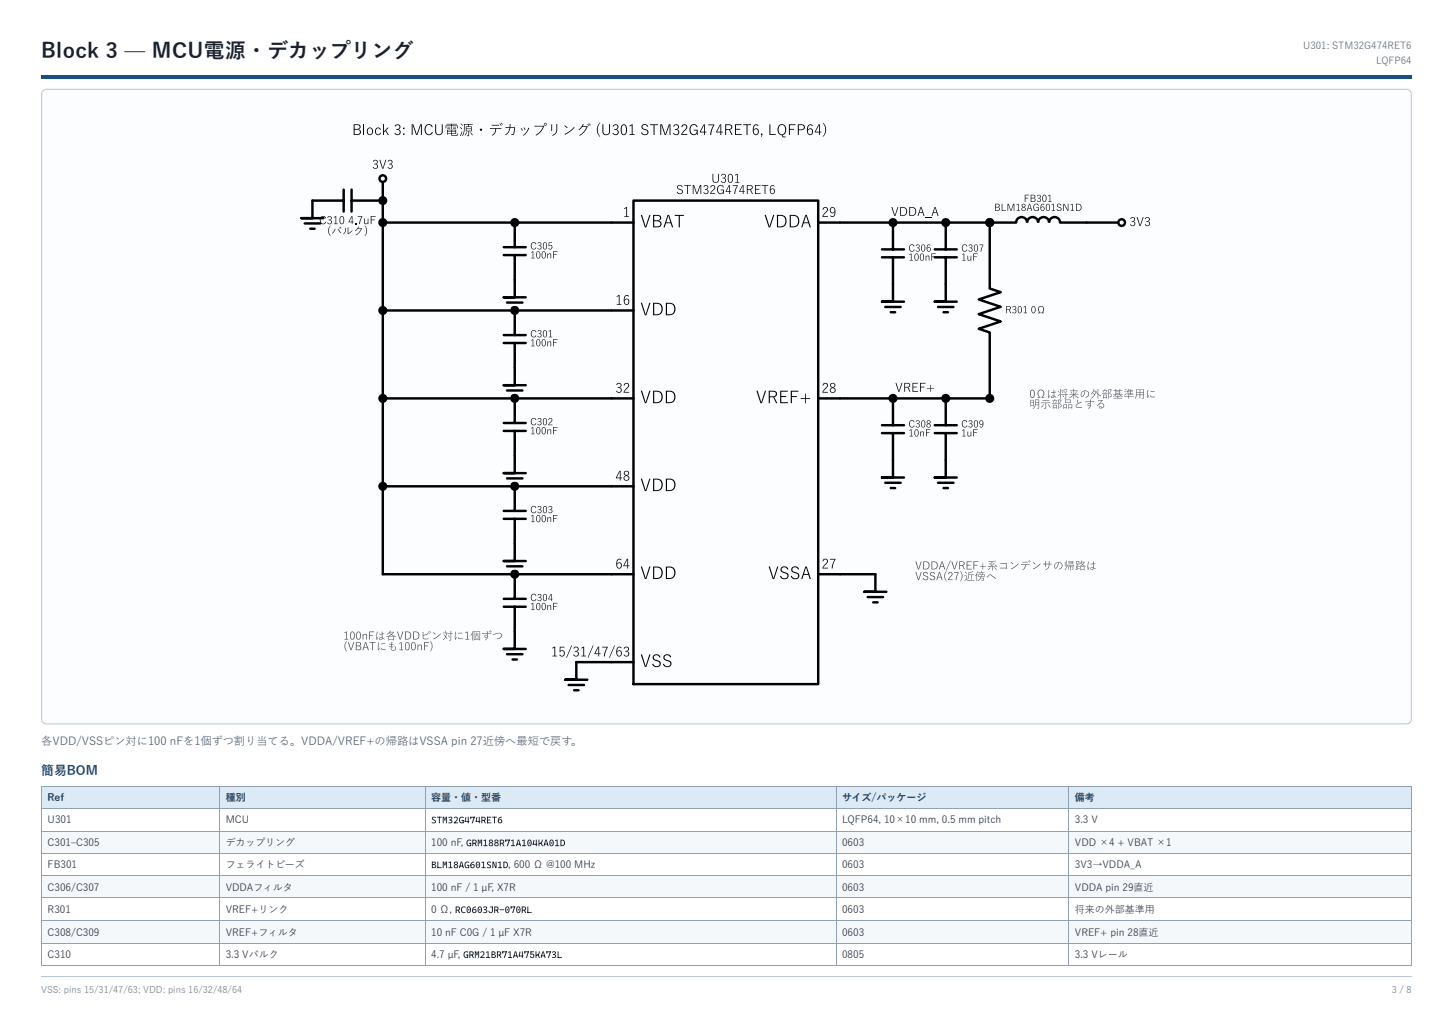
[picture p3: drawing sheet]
<svg xmlns="http://www.w3.org/2000/svg" width="420mm" height="297mm" viewBox="0 0 420 297" stroke-linecap="round" stroke-linejoin="round" font-family="sans-serif">
<defs><g id="words">
<text font-size="6" fill="#172033" x="11.9" y="16.7">Block 3 — MCU電源・デカップリング</text>
<text font-size="3.7" fill="#194f83" x="11.9" y="223.8">簡易BOM</text>
<text font-size="3.2" fill="#3e5064" x="11.9" y="215.4">各VDD/VSSピン対に100 nFを1個ずつ割り当てる。VDDA/VREF+の帰路はVSSA pin 27近傍へ最短で戻す。</text>
<g font-size="2.9" fill="#183b5b">
<text x="13.8" y="231.5">Ref</text>
<text x="65.2" y="231.5">種別</text>
<text x="124.6" y="231.5">容量・値・型番</text>
<text x="243.3" y="231.5">サイズ/パッケージ</text>
<text x="310.6" y="231.5">備考</text>
</g>
<g font-size="2.9" fill="#172033">
<text x="13.8" y="237.9">U301</text>
<text x="65.2" y="237.9">MCU</text>
<text x="243.3" y="237.9">LQFP64, 10×10 mm, 0.5 mm pitch</text>
<text x="310.6" y="237.9">3.3 V</text>
<text x="13.8" y="244.5">C301–C305</text>
<text x="65.2" y="244.5">デカップリング</text>
<text x="124.6" y="244.5">100 nF, GRM188R71A104KA01D</text>
<text x="243.3" y="244.5">0603</text>
<text x="310.6" y="244.5">VDD ×4 + VBAT ×1</text>
<text x="13.8" y="250.8">FB301</text>
<text x="65.2" y="250.8">フェライトビーズ</text>
<text x="243.3" y="250.8">0603</text>
<text x="310.6" y="250.8">3V3→VDDA_A</text>
<text x="13.8" y="257.4">C306/C307</text>
<text x="65.2" y="257.4">VDDAフィルタ</text>
<text x="124.6" y="257.4">100 nF / 1 µF, X7R</text>
<text x="243.3" y="257.4">0603</text>
<text x="310.6" y="257.4">VDDA pin 29直近</text>
<text x="13.8" y="263.8">R301</text>
<text x="65.2" y="263.8">VREF+リンク</text>
<text x="124.6" y="263.8">0 Ω, RC0603JR-070RL</text>
<text x="243.3" y="263.8">0603</text>
<text x="310.6" y="263.8">将来の外部基準用</text>
<text x="13.8" y="270.4">C308/C309</text>
<text x="65.2" y="270.4">VREF+フィルタ</text>
<text x="124.6" y="270.4">10 nF C0G / 1 µF X7R</text>
<text x="243.3" y="270.4">0603</text>
<text x="310.6" y="270.4">VREF+ pin 28直近</text>
<text x="13.8" y="276.8">C310</text>
<text x="65.2" y="276.8">3.3 Vバルク</text>
<text x="124.6" y="276.8">4.7 µF, GRM21BR71A475KA73L</text>
<text x="243.3" y="276.8">0805</text>
<text x="310.6" y="276.8">3.3 Vレール</text>
</g>
<g font-size="2.8" fill="#536274">
<text x="376.6" y="14.3">U301: STM32G474RET6</text>
<text x="397.7" y="18.5">LQFP64</text>
</g>
<g font-size="2.7" fill="#172033">
<text x="124.6" y="237.9">STM32G474RET6</text>
<text x="124.6" y="250.8">BLM18AG601SN1D, 600 Ω @100 MHz</text>
</g>
<g font-size="2.6" fill="#68788a">
<text x="11.9" y="286.8">VSS: pins 15/31/47/63; VDD: pins 16/32/48/64</text>
<text x="402.3" y="286.8">3 / 8</text>
</g>
</g></defs>
<path d="M11.9 21.7h396.1v1.1h-396.1z" fill="#194f83"/>
<path d="M12.4 26.2l1-.4 393.6 .1 .6 .4 .3 .9-.1 181.1-.5 .6-.8 .3-393.6-.2-.6-.4-.3-.8v-180.6z" fill="#fbfdff"/>
<path d="M12.4 26.2l1-.4 393.6 .1 .6 .4 .3 .9-.1 181.1-.5 .6-.8 .3-393.6-.2-.6-.4-.3-.8v-180.6z" fill="none" stroke="#b8c5d3" stroke-width=".29"/>
<path d="M293.7 64.3a1.59 1.59 0 0 1 1.5-1.6 1.59 1.59 0 0 1 1.6 1.6 1.59 1.59 0 0 1 1.6-1.6 1.59 1.59 0 0 1 1.6 1.6 1.59 1.59 0 0 1 1.6-1.6 1.59 1.59 0 0 1 1.6 1.6 1.59 1.59 0 0 1 1.6-1.6 1.59 1.59 0 0 1 1.6 1.6" fill="none" stroke="#000" stroke-width=".71" stroke-linecap="butt"/>
<g fill="none" stroke="#000" stroke-width=".71">
<path d="M99.3 58h-9v5h-3.2h6.4M99.3 54.8v6.3M101.6 58h9M101.6 54.8v6.3M110.6 51.6v114.3h72.5M183.1 58h53.4v139.7h-53.4zM88.1 64.6h4.4M89.7 66.1h1.2M110.6 64.3h72.5M145.6 71.4h6.3M145.6 73.7h6.3M148.8 73.7v12.2h-3.2h6.3"/>
<path d="M148.8 64.3v7.1M236.5 64.3h49.5M254.9 72.1h6.3M254.9 74.3h6.3M258.1 74.3v12.9h-3.2h6.3M258.1 64.3v7.8M270.1 72.1h6.4M270.1 74.3h6.4M273.3 74.3v12.9h-3.2h6.4M273.3 64.3v7.8M286 64.3v19.1l3.2 1-6.3 2.1 6.3 2.1-6.3 2.2 6.3 2.1-6.3 2.1 3.1 1.1v19h-49.5M286 64.3h7.7"/>
<path d="M306.4 64.3h17.8M110.6 89.7h72.5M145.6 96.8h6.3M145.6 99.1h6.3M146.5 87.4h4.5M148.1 88.9h1.3M148.8 99.1v12.2h-3.2h6.3M148.8 89.7v7.1M255.8 88.7h4.5M257.4 90.2h1.3M271.1 88.7h4.4M272.7 90.2h1.3"/>
<path d="M110.6 115.1h72.5M146.5 112.8h4.5M148.1 114.3h1.3M148.8 115.1v7.1M258.1 115.1v7.8M273.3 115.1v7.8M145.6 122.2h6.3M145.6 124.5h6.3M146.5 138.2h4.5M148.1 139.7h1.3M148.8 124.5v12.2h-3.2h6.3M254.9 122.9h6.3"/>
<path d="M254.9 125.1h6.3M255.8 139.5h4.5M258.1 125.1v12.9h-3.2h6.3M270.1 122.9h6.4M270.1 125.1h6.4M271.1 139.5h4.4M273.3 125.1v12.9h-3.2h6.4M110.6 140.5h72.5M145.6 147.6h6.3M145.6 149.9h6.3M148.8 149.9v12.2h-3.2h6.3M148.8 140.5v7.1"/>
<path d="M257.4 141h1.3M272.7 141h1.3M145.6 173h6.3M145.6 175.3h6.3M146.5 163.6h4.5M148.1 165.1h1.3M148.8 175.3v12.2h-3.2h6.3M148.8 165.9v7.1M236.5 165.9h16.5v5.1h-3.2h6.4M250.8 172.5h4.4M252.3 174h1.3M146.5 189h4.5"/>
<path d="M148.1 190.5h1.3M164.3 197.9h4.5M165.9 199.4h1.3M183.1 191.3h-16.5v5.1h-3.2h6.3"/>
</g>
<g fill="#000">
<path d="M108.7 37.1a.83 .83 0 0 1 1.4 .3l-.3 .1a.68 .68 0 0 0-1-.3 .68 .68 0 0 0-.1 1 .59 .59 0 0 0 .5 .6 .59 .59 0 0 0 .6-.4h.3a.94 .94 0 0 1-1.3 .5 .94 .94 0 0 1-.4-1.3zM110.7 35.9h.3v2.1l1-1.1h.3l-.7 .8 .8 1.3h-.3l-.7-1.1-.4 .4v.7h-.3zM114.3 36.2a.8 .8 0 0 1 1.3 0 .8 .8 0 0 1-.5 1.2 .91 .91 0 0 1 .4 1.5 .91 .91 0 0 1-1.5-.4l.2-.1a.69 .69 0 0 0 1 .3 .69 .69 0 0 0 .3-.9 .69 .69 0 0 0-1-.3v-.2a.61 .61 0 0 0 .9-.2 .61 .61 0 0 0-.3-.9 .61 .61 0 0 0-.8 .4l-.3-.1zM119 35.9h.5l.9 2.9 1.1-2.9h.4v3.1h-.2v-2.9l-1.1 2.9h-.3l-1.1-2.9v2.9h-.2zM123.1 36.2a1.13 1.13 0 0 1 1.9 .5l-.2 .1a.95 .95 0 0 0-1.3-.6 .95 .95 0 0 0-.5 1.3 .96 .96 0 0 0 .6 1.2 .96 .96 0 0 0 1.2-.6l.3 .1a1.25 1.25 0 0 1-1.6 .8 1.25 1.25 0 0 1-.8-1.5zM125.8 35.9h.2v2.1a.82 .82 0 0 0 .9 .8 .82 .82 0 0 0 .8-.8v-2.1h.2v2.1a1.09 1.09 0 0 1-1.1 1.1 1.09 1.09 0 0 1-1-1.1zM146.1 36.7l1.2 .1v-.2a.37 .37 0 0 1-.1-.5 .37 .37 0 0 1 .4-.2l-.1 .9h1.3v.4a1.69 1.69 0 0 1-.6 1.8h-.4v-.2a.7 .7 0 0 0 .7-.3 .7 .7 0 0 0 0-.7l.1-.8h-1.1l-.5 1.3-.8 .7-.3-.1a2.32 2.32 0 0 0 1.3-1.9h-1.1zM173.4 35.4a3.7 3.7 0 0 0 0 4.1 2.84 2.84 0 0 1 0-4.1zM174.1 35.9h.3v2.1a.82 .82 0 0 0 .8 .8 .82 .82 0 0 0 .8-.8v-2.1h.3v2.1a1.09 1.09 0 0 1-1.1 1.1 1.09 1.09 0 0 1-1.1-1.1zM177.3 36.2a.8 .8 0 0 1 1.3 0 .8 .8 0 0 1-.4 1.2 .91 .91 0 0 1 .3 1.5 .91 .91 0 0 1-1.5-.4l.3-.1a.69 .69 0 0 0 .9 .3 .69 .69 0 0 0 .3-.9 .69 .69 0 0 0-1-.3v-.2a.61 .61 0 0 0 .9-.2 .61 .61 0 0 0-.3-.9 .61 .61 0 0 0-.8 .4l-.2-.1zM181.9 36.3l.9-.4v2.9h.6v.2h-1.4v-.2h.6v-2.6l-.7 .3zM185.7 36.1l.6-.2a.98 .98 0 0 1 1 .7l-.2 .1a.65 .65 0 0 0-1-.6 .65 .65 0 0 0-.1 1l.1 .1a.99 .99 0 0 1 1.1 .5 .99 .99 0 0 1-.1 1.1 1.2 1.2 0 0 1-1.8-.5l.2-.1a.75 .75 0 0 0 1 .7 .75 .75 0 0 0 .4-1.1l-.3-.2a.96 .96 0 0 1-1-.4 .96 .96 0 0 1 .1-1.1z"/>
<path d="M187.9 35.9h2.3v.3h-1v2.8h-.3v-2.8h-1zM190.8 35.9h.5l1 2.9 1-2.9h.5v3.1h-.3v-2.9l-1 2.9h-.4l-1-2.9v2.9h-.3zM194.8 36.2a.8 .8 0 0 1 1.3 0 .8 .8 0 0 1-.4 1.2 .91 .91 0 0 1 .3 1.5 .91 .91 0 0 1-1.5-.4l.2-.1a.69 .69 0 0 0 1 .3 .69 .69 0 0 0 .3-.9 .69 .69 0 0 0-1-.3v-.2a.61 .61 0 0 0 .9-.2 .61 .61 0 0 0-.3-.9 .61 .61 0 0 0-.8 .4l-.2-.1zM197.3 36.1a.91 .91 0 0 1 1.3 .4 .91 .91 0 0 1-.6 1.2l-.9 1.1h1.5v.2h-1.7l.3-.8a1.8 1.8 0 0 0 1.1-1.8l-.7-.2-.4 .6-.3-.1zM199.7 36.2a1.13 1.13 0 0 1 1.9 .5l-.3 .1a.96 .96 0 0 0-1.2-.6 .96 .96 0 0 0-.6 1.3 .95 .95 0 0 0 .8 1.3 .95 .95 0 0 0 1.1-1.1h-.9v-.2h1.1v1.5h-.2v-.5a1.19 1.19 0 0 1-1.5 .4 1.19 1.19 0 0 1-.6-1.4zM204.7 36h1.7l-.6 1.6-.3 1.4h-.3l.1-.8 .9-2h-1.5zM212.4 35.9h1.9v.3h-1.6v1h1.2v.3h-1.2v1.3h1.6v.2h-1.9zM214.8 35.9h2.2v.3h-1v2.8h-.3v-2.8h-.9zM219.9 38.6h.4l-.2 1h-.2l.2-.6h-.2zM222.4 35.9h.2v2.9h1.6v.2h-1.8zM228 35.9h1.9v.3h-1.6v1h1.2v.3h-1.2v1.5h-.3zM237.8 35.5a2.45 2.45 0 0 1 0 3.9 2.99 2.99 0 0 0 0-3.9z"/>
<path d="M180.4 60.2l.8-.4v2.6h.5v.2h-1.3v-.2h.6v-2.3l-.6 .3zM195.9 53.6l.8-.1 .6 .5-.2 .1a.54 .54 0 0 0-.8-.5 .54 .54 0 0 0-.1 .9l.1 .1a.85 .85 0 0 1 1 .5 .85 .85 0 0 1-.5 1.1 .85 .85 0 0 1-1.1-.4l-.1-.3 .2-.1a.6 .6 0 0 0 .9 .6 .6 .6 0 0 0 0-1.1 .8 .8 0 0 1-.9-.4 .8 .8 0 0 1 .1-.9zM197.8 53.5h1.8v.2h-.8v2.3h-.2v-2.3h-.8zM200.2 53.5h.4l.8 2.3 .9-2.3h.4v2.5h-.3v-2.3l-.8 2.3h-.3l-.9-2.3v2.3h-.2zM203.5 53.7a.67 .67 0 0 1 1.1 0 .67 .67 0 0 1-.4 1 .76 .76 0 0 1 .3 1.3 .76 .76 0 0 1-1.2-.4l.2-.1a.57 .57 0 0 0 .7 .3 .57 .57 0 0 0 .3-.8 .57 .57 0 0 0-.8-.2v-.2a.51 .51 0 0 0 .8-.2 .51 .51 0 0 0-.3-.7 .51 .51 0 0 0-.7 .3h-.2zM205.6 53.6a.76 .76 0 0 1 1.1 .3 .76 .76 0 0 1-.5 1.1l-.7 .9h1.2v.1h-1.5l.3-.6a1.32 1.32 0 0 0 .8-1.6l-.5-.1-.3 .5-.2-.1zM205.9 50.2h.2v1.7a.68 .68 0 0 0 .7 .7 .68 .68 0 0 0 .7-.7v-1.7h.2v1.7a.91 .91 0 0 1-.9 .9 .91 .91 0 0 1-.9-.9zM208.6 50.4a.67 .67 0 0 1 1 0 .67 .67 0 0 1-.3 1 .76 .76 0 0 1 .3 1.3 .76 .76 0 0 1-1.3-.3l.2-.1a.57 .57 0 0 0 .8 .3 .57 .57 0 0 0 .3-.8 .57 .57 0 0 0-.8-.2v-.2a.51 .51 0 0 0 .7-.2 .51 .51 0 0 0-.2-.7 .51 .51 0 0 0-.7 .3l-.2-.1zM207.6 53.7a.94 .94 0 0 1 1.6 .4l-.2 .1a.8 .8 0 0 0-1.1-.5 .8 .8 0 0 0-.4 1.1 .8 .8 0 0 0 .6 1.1 .8 .8 0 0 0 .9-.9h-.7v-.2h.9v1.3h-.2v-.5a1 1 0 0 1-1.3 .4 1 1 0 0 1-.5-1.2zM212.4 50.5l.8-.3v2.4h.5v.2h-1.2v-.2h.5v-2.1l-.5 .2zM211.7 53.5h1.5l-.8 2.5h-.2l.1-.6 .7-1.7h-1.3zM218.2 53.5h1.6v.2h-1.4v.9h1v.2h-1v1h1.4v.2h-1.6z"/>
<path d="M220.1 53.5h1.9v.2h-.8v2.3h-.2v-2.3h-.9zM92.7 62.7a.85 .85 0 0 1 1.5 .3l-.2 .1a.71 .71 0 0 0-.9-.5 .71 .71 0 0 0-.4 1 .72 .72 0 0 0 .4 .9 .72 .72 0 0 0 .9-.4l.2 .1a.98 .98 0 0 1-1.3 .5 .98 .98 0 0 1-.5-1.4zM94.8 62.6a.6 .6 0 0 1 .9 0 .6 .6 0 0 1-.3 .9 .68 .68 0 0 1 .3 1.2 .68 .68 0 0 1-1.1-.3l.1-.1a.51 .51 0 0 0 .7 .3 .51 .51 0 0 0 .3-.7 .51 .51 0 0 0-.7-.3v-.1a.46 .46 0 0 0 .6-.2 .46 .46 0 0 0-.2-.6 .46 .46 0 0 0-.6 .3l-.2-.1zM95.5 65.2h.1a2.47 2.47 0 0 0-.1 3 2.13 2.13 0 0 1 0-3zM96.5 62.7l.7-.3v2.2h.4v.2h-1.1v-.2h.5v-1.9l-.5 .2zM102.6 64.4h.3v.4h-.3zM103.5 65.4l.3 .2-.3 .3h1a2.82 2.82 0 0 1-1.7 2l1-.8 .6-1a1.67 1.67 0 0 0-1.6 .7l-.2-.1zM103.4 62.5h1.3l-.7 2.3h-.2l.1-.7 .6-1.4h-1.1zM105.3 65.2a1.84 1.84 0 0 1 0 3 2.24 2.24 0 0 0 0-3zM105.2 63.2h.2l.1 1.3 .2 .1 .6-.3v-1.1h.2v1.6h-.2v-.3a.53 .53 0 0 1-.6 .3 .53 .53 0 0 1-.5-.5zM107.1 62.4h1.5v.2h-1.3v.8h1v.2h-1v1.2h-.2zM153.5 72.8l.6-.2v1.9l.4 .2h-1l.4-.2v-1.7l-.4 .2z"/>
<path d="M153.7 70.2a.75 .75 0 0 1 1.3 .3l-.2 .1a.69 .69 0 0 0-1-.3 .69 .69 0 0 0-.2 1 .6 .6 0 0 0 .5 .6 .6 .6 0 0 0 .7-.4h.2a.88 .88 0 0 1-1.2 .5 .88 .88 0 0 1-.4-1.3zM155.4 70.2a.53 .53 0 0 1 .9-.1 .53 .53 0 0 1-.2 .9 .6 .6 0 0 1 .2 1 .6 .6 0 0 1-1-.3l.2-.1a.47 .47 0 0 0 .6 .3 .47 .47 0 0 0 .2-.7 .47 .47 0 0 0-.6-.1v-.2a.41 .41 0 0 0 .5-.2 .41 .41 0 0 0-.2-.5l-.5 .2zM158.2 73.2l.2 .3 .3-.3 .5 .1 .1 1.4h-.2v-1.2l-.3-.1-.4 .3v1h-.2zM158.6 70h1v.2h-.9v.8a.62 .62 0 0 1 .9 .1 .62 .62 0 0 1-.3 .9 .62 .62 0 0 1-.8-.3l.1-.1a.43 .43 0 0 0 .7 .2 .43 .43 0 0 0 0-.7 .43 .43 0 0 0-.6 .1h-.2zM159.9 72.6h1.2v.2h-1v.7h.8v.1h-.8v1.1h-.2zM185.2 62.1h.3l1.1 3.3 1.1-3.3h.3l-1.2 3.6h-.4zM195 62.1h2.6v.3h-1.1v3.3h-.4v-3.3h-1.1zM221 62.1h.3l1.1 3.3 1-3.3h.4l-1.2 3.6h-.4zM238 60a.84 .84 0 0 1 1.3 .3 .84 .84 0 0 1-.6 1.2l-.8 .9h1.4v.2h-1.6l.3-.7a1.46 1.46 0 0 0 .9-1.8h-.7l-.3 .5h-.2zM153.5 98.2l.6-.2v1.9l.4 .2h-1l.4-.2v-1.7l-.4 .2zM153.7 95.6a.75 .75 0 0 1 1.3 .3l-.2 .1a.69 .69 0 0 0-1-.3 .69 .69 0 0 0-.2 1 .6 .6 0 0 0 .5 .6 .6 .6 0 0 0 .7-.4h.2a.88 .88 0 0 1-1.2 .5 .88 .88 0 0 1-.4-1.3zM155.4 95.6a.53 .53 0 0 1 .9-.1 .53 .53 0 0 1-.2 .9 .6 .6 0 0 1 .2 1 .6 .6 0 0 1-1-.3l.2-.1a.47 .47 0 0 0 .6 .3 .47 .47 0 0 0 .2-.7 .47 .47 0 0 0-.6-.1v-.2a.41 .41 0 0 0 .5-.2 .41 .41 0 0 0-.2-.5l-.5 .2z"/>
<path d="M158.2 98.6l.2 .3 .3-.3 .5 .1 .1 1.4h-.2v-1.2l-.3-.1-.4 .3v1h-.2zM158.6 95.6l.6-.2v1.9l.4 .1h-1l.4-.1v-1.7l-.4 .2zM159.9 98h1.2v.2h-1v.7h.8v.1h-.8v1.1h-.2zM178.2 85.6l.9-.4v2.6h.5v.2h-1.3v-.2h.5v-2.3l-.6 .3zM185.2 87.5h.3l1.1 3.3 1.1-3.3h.3l-1.2 3.6h-.4zM178.3 110.8a.73 .73 0 0 1 1.2 0 .73 .73 0 0 1-.4 1.2 .83 .83 0 0 1 .3 1.4 .83 .83 0 0 1-1.4-.4l.3-.1a.63 .63 0 0 0 .8 .3 .63 .63 0 0 0 .3-.9 .63 .63 0 0 0-.9-.2v-.2a.56 .56 0 0 0 .9-.2 .56 .56 0 0 0-.3-.8 .56 .56 0 0 0-.8 .3h-.2zM180.6 110.8a.84 .84 0 0 1 1.2 .3 .84 .84 0 0 1-.6 1.2l-.7 .9h1.3v.2h-1.6l.3-.7a1.46 1.46 0 0 0 .9-1.8h-.6l-.3 .5h-.3zM185.2 112.9h.3l1.1 3.3 1.1-3.3h.3l-1.2 3.6h-.4zM218.6 112.9h.4l1 3.3 1.1-3.3h.3l-1.2 3.6h-.4zM225.5 112.9h2.2v.3h-1.9v1.2h1.4v.3h-1.4v1.5h1.9v.3h-2.2zM228.5 112.9h2.2v.3h-1.8v1.2h1.4v.3h-1.4v1.8h-.4zM231.4 115h1.2v-1.3h.3v1.3h1.2v.2h-1.2v1.3h-.3v-1.3h-1.2z"/>
<path d="M238 110.8a.84 .84 0 0 1 1.3 .3 .84 .84 0 0 1-.6 1.2l-.8 .9h1.4v.2h-1.6l.3-.7a1.46 1.46 0 0 0 .9-1.8h-.7l-.3 .5h-.2zM153.5 123.6l.6-.2v1.9l.4 .2h-1l.4-.2v-1.7l-.4 .2zM153.7 121a.75 .75 0 0 1 1.3 .3l-.2 .1a.69 .69 0 0 0-1-.3 .69 .69 0 0 0-.2 1 .6 .6 0 0 0 .5 .6 .6 .6 0 0 0 .7-.4h.2a.88 .88 0 0 1-1.2 .5 .88 .88 0 0 1-.4-1.3zM155.4 121a.53 .53 0 0 1 .9-.1 .53 .53 0 0 1-.2 .9 .6 .6 0 0 1 .2 1 .6 .6 0 0 1-1-.3l.2-.1a.47 .47 0 0 0 .6 .3 .47 .47 0 0 0 .2-.7 .47 .47 0 0 0-.6-.1v-.2a.41 .41 0 0 0 .5-.2 .41 .41 0 0 0-.2-.5l-.5 .2zM158.2 124l.2 .3 .3-.3 .5 .1 .1 1.4h-.2v-1.2l-.3-.1-.4 .3v1h-.2zM158.7 120.9a.61 .61 0 0 1 .9 .3 .61 .61 0 0 1-.4 .8l-.6 .7h1v.1h-1.1l.4-.7a.6 .6 0 0 0 .5-.5 .6 .6 0 0 0-.3-.7l-.6 .4zM159.9 123.4h1.2v.2h-1v.7h.8v.1h-.8v1.1h-.2zM185.2 138.3h.3l1.1 3.3 1.1-3.3h.3l-1.2 3.6h-.4zM153.5 149l.6-.2v1.9l.4 .2h-1l.4-.2v-1.7l-.4 .2zM153.7 146.4a.75 .75 0 0 1 1.3 .3l-.2 .1a.69 .69 0 0 0-1-.3 .69 .69 0 0 0-.2 1 .6 .6 0 0 0 .5 .6 .6 .6 0 0 0 .7-.4h.2a.88 .88 0 0 1-1.2 .5 .88 .88 0 0 1-.4-1.3zM155.4 146.4a.53 .53 0 0 1 .9-.1 .53 .53 0 0 1-.2 .9 .6 .6 0 0 1 .2 1 .6 .6 0 0 1-1-.3l.2-.1a.47 .47 0 0 0 .6 .3 .47 .47 0 0 0 .2-.7 .47 .47 0 0 0-.6-.1v-.2a.41 .41 0 0 0 .5-.2 .41 .41 0 0 0-.2-.5l-.5 .2zM158.2 149.4l.2 .3 .3-.3 .5 .1 .1 1.4h-.2v-1.2l-.3-.1-.4 .3v1h-.2z"/>
<path d="M158.6 146.4a.53 .53 0 0 1 .9-.1 .53 .53 0 0 1-.3 .9 .6 .6 0 0 1 .2 1 .6 .6 0 0 1-1-.3l.2-.1a.47 .47 0 0 0 .6 .3 .47 .47 0 0 0 .3-.7 .47 .47 0 0 0-.7-.1v-.2a.41 .41 0 0 0 .6-.2 .41 .41 0 0 0-.2-.5l-.6 .2zM159.9 148.8h1.2v.2h-1v.7h.8v.1h-.8v1.1h-.2zM153.5 174.4l.6-.2v1.9l.4 .2h-1l.4-.2v-1.7l-.4 .2zM153.7 171.8a.75 .75 0 0 1 1.3 .3l-.2 .1a.69 .69 0 0 0-1-.3 .69 .69 0 0 0-.2 1 .6 .6 0 0 0 .5 .6 .6 .6 0 0 0 .7-.4h.2a.88 .88 0 0 1-1.2 .5 .88 .88 0 0 1-.4-1.3zM155.4 171.8a.53 .53 0 0 1 .9-.1 .53 .53 0 0 1-.2 .9 .6 .6 0 0 1 .2 1 .6 .6 0 0 1-1-.3l.2-.1a.47 .47 0 0 0 .6 .3 .47 .47 0 0 0 .2-.7 .47 .47 0 0 0-.6-.1v-.2a.41 .41 0 0 0 .5-.2 .41 .41 0 0 0-.2-.5l-.5 .2zM158.2 174.8l.2 .3 .3-.3 .5 .1 .1 1.4h-.2v-1.2l-.3-.1-.4 .3v1h-.2zM159.9 174.2h1.2v.2h-1v.7h.8v.1h-.8v1.1h-.2zM185.2 163.7h.3l1.1 3.3 1.1-3.3h.3l-1.2 3.6h-.4zM222.1 163.7h.4l1 3.3 1.1-3.3h.3l-1.2 3.6h-.4zM225.9 163.9l.8-.3a1.14 1.14 0 0 1 1.1 .9l-.3 .1a.78 .78 0 0 0-1-.7 .78 .78 0 0 0-.4 1.1l.3 .2a1.22 1.22 0 0 1 1.3 1.7 1.38 1.38 0 0 1-2.3-.4l.3-.2a.88 .88 0 0 0 1.2 .9 .88 .88 0 0 0 .5-1.3l-.2-.1a1.79 1.79 0 0 1-1.6-1.2zM229 163.9l.8-.3a1.14 1.14 0 0 1 1.1 .9l-.3 .1a.78 .78 0 0 0-1-.7 .78 .78 0 0 0-.4 1.1l.3 .2a1.22 1.22 0 0 1 1.4 1.7 1.38 1.38 0 0 1-2.4-.4l.3-.2a.88 .88 0 0 0 1.2 .9 .88 .88 0 0 0 .5-1.3l-.2-.1a1.79 1.79 0 0 1-1.6-1.2zM238 161.6a.84 .84 0 0 1 1.3 .3 .84 .84 0 0 1-.6 1.2l-.8 .9h1.4v.2h-1.6l.3-.7a1.46 1.46 0 0 0 .9-1.8h-.7l-.3 .5h-.2z"/>
<path d="M239.8 161.5h1.6l-.8 2.7h-.3l.2-.7 .7-1.8h-1.4zM159.6 187.2l.9-.4v2.6h.5v.2h-1.3v-.2h.5v-2.3l-.6 .3zM161.8 186.9h1.3v.2h-1.1l-.1 1a.88 .88 0 0 1 1.4 .6 .88 .88 0 0 1-1.2 1l-.5-.5 .3-.1a.61 .61 0 0 0 .8 .2 .61 .61 0 0 0 .2-.9 .61 .61 0 0 0-.9-.1l-.3 .1zM165.1 186.5h.2l-1.5 3.5h-.2zM165.9 187a.73 .73 0 0 1 1.2 0 .73 .73 0 0 1-.4 1.2 .83 .83 0 0 1 .3 1.4 .83 .83 0 0 1-1.4-.4l.3-.1a.63 .63 0 0 0 .8 .3 .63 .63 0 0 0 .3-.9 .63 .63 0 0 0-.9-.2v-.2a.56 .56 0 0 0 .9-.2 .56 .56 0 0 0-.3-.8 .56 .56 0 0 0-.8 .3h-.2zM168 187.2l.8-.4v2.6h.5v.2h-1.3v-.2h.6v-2.3l-.6 .3zM171.3 186.5h.2l-1.5 3.5h-.2zM174 186.9h1.6l-.8 2.7h-.3l.1-.7 .8-1.8h-1.4zM177.5 186.5h.2l-1.5 3.5h-.2zM180.4 187a.73 .73 0 0 1 1.2 0 .73 .73 0 0 1-.3 1.2 .83 .83 0 0 1 .3 1.4 .83 .83 0 0 1-1.4-.4l.2-.1a.63 .63 0 0 0 .9 .3 .63 .63 0 0 0 .3-.9 .63 .63 0 0 0-.9-.2v-.2a.56 .56 0 0 0 .8-.2 .56 .56 0 0 0-.3-.8 .56 .56 0 0 0-.7 .3h-.3zM185.2 189.1h.3l1.1 3.3 1.1-3.3h.3l-1.2 3.6h-.4zM188.9 189.3l.8-.3a1.14 1.14 0 0 1 1.2 .9l-.3 .1a.78 .78 0 0 0-1.1-.7 .78 .78 0 0 0-.4 1.1l.4 .2a1.22 1.22 0 0 1 1.3 1.7 1.38 1.38 0 0 1-2.3-.4l.3-.2a.88 .88 0 0 0 1.1 .9 .88 .88 0 0 0 .5-1.3l-.1-.1a1.79 1.79 0 0 1-1.7-1.2z"/>
<path d="M192 189.3l.8-.3a1.14 1.14 0 0 1 1.2 .9l-.3 .1a.78 .78 0 0 0-1.1-.7 .78 .78 0 0 0-.4 1.1l.4 .2a1.22 1.22 0 0 1 1.3 1.7 1.38 1.38 0 0 1-2.3-.4l.3-.2a.88 .88 0 0 0 1.1 .9 .88 .88 0 0 0 .5-1.3l-.1-.1a1.79 1.79 0 0 1-1.7-1.2z"/>
<path d="M102.2 35.9h1a.76 .76 0 0 1 1 .6 .76 .76 0 0 1-.7 .9 .83 .83 0 0 1 .8 .9 .83 .83 0 0 1-1 .7h-1.1zM102.5 36.1v1.1h.6a.59 .59 0 0 0 .8-.5 .59 .59 0 0 0-.7-.6zM102.5 37.5v1.3a1.29 1.29 0 0 0 1.5-.4v-.5l-.2-.3z"/>
<path d="M106.3 37.1a1.02 1.02 0 0 1 1.5 .8 1.02 1.02 0 0 1-1.4 1l-.4-1zM106.6 37.2a.82 .82 0 0 0-.4 1.1 .82 .82 0 0 0 1.2 .3 .84 .84 0 0 0 .1-1.1 .84 .84 0 0 0-.9-.3z"/>
<path d="M116.5 36.9h.4v.4h-.4zM116.5 38.6h.4v.4h-.4z"/>
<path d="M129.2 37.5h2.6v1.2h-1.2a.48 .48 0 0 0 .2 .5 .48 .48 0 0 0 .6-.1l.7-.1 .1-.5 .2 .1a.7 .7 0 0 1-1 .7l-.9-.1-.1-.5h-1l-.2 .2zM129.4 38.1v.4h1v-.4zM130.6 38.1v.4h1v-.4zM129.4 37.6v.4h1v-.4zM130.6 37.6v.4h1v-.4zM129 35.8h3v.2h-1.4v.3h1.7v.8l-.2-.1v-.6h-1.5v.9h-.2v-.9h-1.4v.6l-.2 .1v-.8h1.6v-.3h-1.3zM129.3 36.7l.8 .1h-.8zM129.3 37l.8 .2zM130.9 36.7l.9 .1h-.9zM130.9 37l.9 .2z"/>
<path d="M134.1 35.8h2.5v.2h-1l-.2 .5h.9v1.4h-.7l-.1 1.4h-.5l-.1-.2h.5v-1.2h-.8v-1.4h.6l.2-.5h-1.1l-.2 2.4-.4 .9-.2-.1 .5-1.2zM134.8 37.3v.5h1.4v-.5zM134.8 36.7v.4h1.4v-.4zM133.5 37.9l.1 .2-.5 1.2-.2-.1zM135.9 38.3l.8 .7-.3 .1zM133.2 35.7l.5 .5-.1 .1zM133 36.8l.6 .4-.1 .1zM134.8 38.2l.2 .1-.6 .8-.1-.1z"/>
<path d="M144.3 35.7h.2l.4 .5-.1 .1zM144.7 35.5l.1-.1 .5 .6-.2 .1zM141.6 37l3.3 .1-.1 .1h-1.4a1.56 1.56 0 0 1-1.2 1.9l.7-.8 .2-1.1h-1.5zM142.1 36.1h2.1v.1l-2.1 .1z"/>
<path d="M150.5 37.1l.2-.1 .4 .7h-.2zM151.3 36.9l.2-.1 .4 .7h-.2zM152.6 36.9l.3 .1a3.4 3.4 0 0 1-1.7 2.1l1-1.1z"/>
<path d="M157.2 35.9a.41 .41 0 0 1 .8 0 .41 .41 0 0 1-.8 0zM157.3 35.9a.26 .26 0 0 0 .5 0 .26 .26 0 0 0-.5 0zM154.5 36.3l2.7 .1a3.6 3.6 0 0 1-2.4 2.7l1.3-1.1 .8-1.4h-2.4z"/>
<path d="M159.3 35.9l.3 .1-.1 1.8h-.2zM160.8 35.9h.3v.2a2.48 2.48 0 0 1-1.4 3.1l-.2-.1a1.87 1.87 0 0 0 1.3-2.6z"/>
<path d="M163.2 36.3l.8 .5-.1 .2-.8-.6zM163.2 38.7l1.3-.8 1.4-1.2a5.5 5.5 0 0 1-2.6 2.2z"/>
<path d="M169.7 35.9h.2l.5 .5-.2 .1zM170.1 35.7l.1-.1 .5 .5-.1 .1zM168.4 35.8l.3 .2-.3 .5h1.4a3.8 3.8 0 0 1-2.4 2.6l1.3-1.1 .8-1.4-1.2 .1-.9 .9-.3-.1 .9-.9z"/>
<path d="M179.7 36.2a.86 .86 0 0 1 1-.2 .86 .86 0 0 1 .5 .9v.6a1.09 1.09 0 0 1-.1 1.1 1.09 1.09 0 0 1-1.1 .4 2.28 2.28 0 0 1-.3-2.8zM179.9 36.3l-.2 .6a1.6 1.6 0 0 0 .6 1.9 1.81 1.81 0 0 0 .4-2.4l-.4-.3z"/>
<path d="M203.4 35.9h.3v2.2h.5v.2h-.5v.7h-.2v-.7h-1.3zM203.4 36.1l-.9 2h1z"/>
<path d="M208.1 35.9h.3v2.2h.5v.2h-.5v.7h-.2v-.7h-1.3zM208.2 36.1l-1 2h1z"/>
<path d="M209.6 35.9a1.76 1.76 0 0 1 2 .5l-.1 .7-.5 .4 .7 1.5h-.3l-.7-1.5h-.8v1.5h-.3zM209.9 36.1v1.2a1.3 1.3 0 0 0 1.4-.3l-.2-.7z"/>
<path d="M218 36.1l.8-.1 .4 .3-.2 .1-.5-.3a1.01 1.01 0 0 0-.7 1.4 .92 .92 0 0 1 1.6 .3 .92 .92 0 0 1-1 1.3 1.78 1.78 0 0 1-.6-2.8zM218 37.5a.72 .72 0 0 0-.1 1 .72 .72 0 0 0 1 .2 .72 .72 0 0 0 .1-1.1l-.5-.3z"/>
<path d="M225.1 36.2a1.33 1.33 0 0 1 1.7 0 1.33 1.33 0 0 1 .4 1.6l-.3 .8-.7 .4 .2 .4h.7a.6 .6 0 0 1-.6 .3 .6 .6 0 0 1-.5-.4l-.1-.2a1.71 1.71 0 0 1-.8-2.9zM225.4 36.3a1.54 1.54 0 0 0 .6 2.5 1.45 1.45 0 0 0 .9-1.3 1.45 1.45 0 0 0-.9-1.4z"/>
<path d="M230.6 35.9h1a.87 .87 0 0 1 1 .9 .87 .87 0 0 1-1.1 .8h-.7v1.4h-.2zM230.8 36.1v1.3a1.25 1.25 0 0 0 1.5-.4 .63 .63 0 0 0-.1-.6 .63 .63 0 0 0-.7-.3z"/>
<path d="M233.7 36.1l.8-.1 .4 .3-.3 .1-.4-.3a1.01 1.01 0 0 0-.7 1.4 .92 .92 0 0 1 1.5 .3 .92 .92 0 0 1-.9 1.3 1.78 1.78 0 0 1-.6-2.8zM233.7 37.5a.72 .72 0 0 0-.2 1 .72 .72 0 0 0 1.1 .2 .72 .72 0 0 0 0-1.1l-.5-.3z"/>
<path d="M236.6 35.9h.3v2.2h.5v.2h-.5v.7h-.2v-.7h-1.3zM236.7 36.1l-1 2h1z"/>
<path d="M210.6 53.5h.4v1.8h.3v.1h-.3v.6h-.3v-.6h-1zM210.7 53.7l-.8 1.6h.8z"/>
<path d="M210.6 50.4l.2-.1a.89 .89 0 0 1 .9 .3 .89 .89 0 0 1 .1 .9v.5a.73 .73 0 0 1-.7 .8 .73 .73 0 0 1-.8-.8v-1zM210.8 50.5a1.58 1.58 0 0 0 .3 2.1 1.46 1.46 0 0 0 0-2.2z"/>
<path d="M214.6 53.5h.3v1.8h.4v.1h-.4v.6h-.2v-.6h-1.1zM214.6 53.7l-.7 1.6h.8z"/>
<path d="M215.8 53.5a1.47 1.47 0 0 1 1.7 .3v.6l-.5 .4 .6 1.2h-.3l-.5-1.2h-.7v1.2h-.3zM216.1 53.7v.9h.8a.48 .48 0 0 0 .4-.6 .48 .48 0 0 0-.6-.3z"/>
<path d="M222.9 53.6l.6-.1 .4 .3-.2 .1-.4-.2a.9 .9 0 0 0-.6 1.1 .77 .77 0 0 1 1.3 .2 .77 .77 0 0 1-.8 1.1 1.54 1.54 0 0 1-.3-2.5zM222.6 55.3a.6 .6 0 0 0 1.2 0 .6 .6 0 0 0-1.2 0z"/>
<path d="M97.9 65.8l.5 .3zM98.2 65.6l.5 .3zM96.7 66.1l.3 .1-.5 .8-.4 .5-.2-.1zM97.5 66.2l.4 .2 .6 .9-.2 .1z"/>
<path d="M98.5 62.5l.3-.1a1.36 1.36 0 0 1 0 2.4l-.3-.1a1.78 1.78 0 0 1 0-2.2zM98.5 62.7a1.59 1.59 0 0 0 .3 1.9 1.27 1.27 0 0 0 0-2z"/>
<path d="M100.5 65.7l.2 .1v1.6l1.1-.9v.2l-1.2 .9zM99.8 65.9l.2 .2a1.19 1.19 0 0 1-.8 1.5h-.1a1.69 1.69 0 0 0 .7-1.7z"/>
<path d="M101.6 62.5h.2v1.5h.4v.2h-.4v.6h-.1v-.6h-1zM101.6 62.6l-.7 1.4h.8z"/>
<path d="M155.3 72.7l.3-.1a1.21 1.21 0 0 1 0 2.1l-.3-.1-.3-.5v-.9zM155.3 72.9l-.1 .1a1.28 1.28 0 0 0 .4 1.5 1.13 1.13 0 0 0 0-1.7z"/>
<path d="M156.9 72.7l.2-.1a1.21 1.21 0 0 1 0 2.1l-.2-.1-.3-.5v-.9zM156.9 72.9l-.1 .1a1.28 1.28 0 0 0 .3 1.5 1.13 1.13 0 0 0 0-1.7z"/>
<path d="M157.2 70.1l.3-.1a1.21 1.21 0 0 1 0 2.1l-.3-.1-.3-.5v-.9zM157.2 70.2v.2a1.28 1.28 0 0 0 .3 1.5 1.13 1.13 0 0 0 0-1.8z"/>
<path d="M188.7 62.1h1.2a.88 .88 0 0 1 1.2 .6 .88 .88 0 0 1-.8 1.1 .97 .97 0 0 1 .9 1.1 .97 .97 0 0 1-1.2 .8h-1.3zM189.1 62.4v1.2h.7a.69 .69 0 0 0 1-.5 .69 .69 0 0 0-.9-.7zM189.1 63.9v1.5a1.51 1.51 0 0 0 1.7-.4v-.6l-.3-.3z"/>
<path d="M192.9 62.1h.5l1.2 3.6h-.4l-.4-1.2h-1.3l-.4 1.2h-.4zM193.1 62.3l-.6 1.9h1.3z"/>
<path d="M224.5 62.1h1.1a1.8 1.8 0 0 1 1.7 1.8 1.8 1.8 0 0 1-1.8 1.8h-1zM224.9 62.4v3a1.61 1.61 0 0 0 2.1-1.5 1.61 1.61 0 0 0-2.1-1.5z"/>
<path d="M228.2 62.1h1.1a1.8 1.8 0 0 1 1.7 1.8 1.8 1.8 0 0 1-1.8 1.8h-1zM228.5 62.4v3a1.61 1.61 0 0 0 2.2-1.5 1.61 1.61 0 0 0-2.2-1.5z"/>
<path d="M232.7 62.1h.5l1.1 3.6h-.3l-.4-1.2h-1.3l-.4 1.2h-.4zM232.9 62.3l-.6 1.9h1.2z"/>
<path d="M240.1 60a.89 .89 0 0 1 1.1 0 .89 .89 0 0 1 .2 1.1 1.1 1.1 0 0 1-1.1 1.6l-.4-.3 .2-.2a.61 .61 0 0 0 .8 .2 .61 .61 0 0 0 .3-.8v-.4a.83 .83 0 0 1-1.3 .1 .83 .83 0 0 1 .2-1.3zM240 60.7a.65 .65 0 0 0 1.3 0 .65 .65 0 0 0-1.3 0z"/>
<path d="M155.3 98.1l.3-.1a1.21 1.21 0 0 1 0 2.1l-.3-.1-.3-.5v-.9zM155.3 98.3l-.1 .1a1.28 1.28 0 0 0 .4 1.5 1.13 1.13 0 0 0 0-1.7z"/>
<path d="M156.9 98.1l.2-.1a1.21 1.21 0 0 1 0 2.1l-.2-.1-.3-.5v-.9zM156.9 98.3l-.1 .1a1.28 1.28 0 0 0 .3 1.5 1.13 1.13 0 0 0 0-1.7z"/>
<path d="M157.2 95.5l.3-.1a1.21 1.21 0 0 1 0 2.1l-.3-.1-.3-.5v-.9zM157.2 95.6v.2a1.28 1.28 0 0 0 .3 1.5 1.13 1.13 0 0 0 0-1.8z"/>
<path d="M180.7 85.4l.7-.1 .4 .3-.2 .1-.4-.3a.99 .99 0 0 0-.7 1.3 .85 .85 0 0 1 1.4 .2 .85 .85 0 0 1-.8 1.2 1.69 1.69 0 0 1-.4-2.7zM180.4 87.3a.65 .65 0 0 0 1.3 0 .65 .65 0 0 0-1.3 0z"/>
<path d="M188.7 87.5h1.1a1.8 1.8 0 0 1 1.7 1.8 1.8 1.8 0 0 1-1.7 1.8h-1.1zM189.1 87.8v3a1.61 1.61 0 0 0 2.1-1.5 1.61 1.61 0 0 0-2.1-1.5z"/>
<path d="M192.4 87.5h1.1a1.8 1.8 0 0 1 1.7 1.8 1.8 1.8 0 0 1-1.8 1.8h-1zM192.8 87.8v3a1.61 1.61 0 0 0 2.1-1.5 1.61 1.61 0 0 0-2.1-1.5z"/>
<path d="M188.7 112.9h1.1a1.8 1.8 0 0 1 1.7 1.8 1.8 1.8 0 0 1-1.7 1.8h-1.1zM189.1 113.2v3a1.61 1.61 0 0 0 2.1-1.5 1.61 1.61 0 0 0-2.1-1.5z"/>
<path d="M192.4 112.9h1.1a1.8 1.8 0 0 1 1.7 1.8 1.8 1.8 0 0 1-1.8 1.8h-1zM192.8 113.2v3a1.61 1.61 0 0 0 2.1-1.5 1.61 1.61 0 0 0-2.1-1.5z"/>
<path d="M222.2 112.9a2.06 2.06 0 0 1 2.3 .6v.7l-.7 .5 .8 1.8h-.3l-.8-1.7h-1v1.7h-.3zM222.5 113.2v1.3a1.52 1.52 0 0 0 1.7-.4l-.2-.8z"/>
<path d="M240.1 110.8a.73 .73 0 0 1 1.2 .1 .73 .73 0 0 1-.4 1.1 .78 .78 0 0 1 .5 1.1 .78 .78 0 0 1-1.3 .1 .78 .78 0 0 1 .3-1.2 .7 .7 0 0 1-.3-1.2zM240.1 111.3a.55 .55 0 0 0 1.1 0 .55 .55 0 0 0-1.1 0zM240 112.7a.65 .65 0 0 0 1.3 0 .65 .65 0 0 0-1.3 0z"/>
<path d="M155.3 123.5l.3-.1a1.21 1.21 0 0 1 0 2.1l-.3-.1-.3-.5v-.9zM155.3 123.7l-.1 .1a1.28 1.28 0 0 0 .4 1.5 1.13 1.13 0 0 0 0-1.7z"/>
<path d="M156.9 123.5l.2-.1a1.21 1.21 0 0 1 0 2.1l-.2-.1-.3-.5v-.9zM156.9 123.7l-.1 .1a1.28 1.28 0 0 0 .3 1.5 1.13 1.13 0 0 0 0-1.7z"/>
<path d="M157.2 120.9l.3-.1a1.21 1.21 0 0 1 0 2.1l-.3-.1-.3-.5v-.9zM157.2 121v.2a1.28 1.28 0 0 0 .3 1.5 1.13 1.13 0 0 0 0-1.8z"/>
<path d="M179 136h.4v2h.4v.2h-.4v.6h-.3v-.6h-1.1zM179.1 136.2l-.9 1.8h.9z"/>
<path d="M180.5 136.2a.73 .73 0 0 1 1.2 .1 .73 .73 0 0 1-.4 1.1 .78 .78 0 0 1 .5 1.1 .78 .78 0 0 1-1.3 .1 .78 .78 0 0 1 .3-1.2 .7 .7 0 0 1-.3-1.2zM180.5 136.7a.55 .55 0 0 0 1.1 0 .55 .55 0 0 0-1.1 0zM180.4 138.1a.65 .65 0 0 0 1.3 0 .65 .65 0 0 0-1.3 0z"/>
<path d="M188.7 138.3h1.1a1.8 1.8 0 0 1 1.7 1.8 1.8 1.8 0 0 1-1.7 1.8h-1.1zM189.1 138.6v3a1.61 1.61 0 0 0 2.1-1.5 1.61 1.61 0 0 0-2.1-1.5z"/>
<path d="M192.4 138.3h1.1a1.8 1.8 0 0 1 1.7 1.8 1.8 1.8 0 0 1-1.8 1.8h-1zM192.8 138.6v3a1.61 1.61 0 0 0 2.1-1.5 1.61 1.61 0 0 0-2.1-1.5z"/>
<path d="M155.3 148.9l.3-.1a1.21 1.21 0 0 1 0 2.1l-.3-.1-.3-.5v-.9zM155.3 149.1l-.1 .1a1.28 1.28 0 0 0 .4 1.5 1.13 1.13 0 0 0 0-1.7z"/>
<path d="M156.9 148.9l.2-.1a1.21 1.21 0 0 1 0 2.1l-.2-.1-.3-.5v-.9zM156.9 149.1l-.1 .1a1.28 1.28 0 0 0 .3 1.5 1.13 1.13 0 0 0 0-1.7z"/>
<path d="M157.2 146.3l.3-.1a1.21 1.21 0 0 1 0 2.1l-.3-.1-.3-.5v-.9zM157.2 146.4v.2a1.28 1.28 0 0 0 .3 1.5 1.13 1.13 0 0 0 0-1.8z"/>
<path d="M155.3 174.3l.3-.1a1.21 1.21 0 0 1 0 2.1l-.3-.1-.3-.5v-.9zM155.3 174.5l-.1 .1a1.28 1.28 0 0 0 .4 1.5 1.13 1.13 0 0 0 0-1.7z"/>
<path d="M156.9 174.3l.2-.1a1.21 1.21 0 0 1 0 2.1l-.2-.1-.3-.5v-.9zM156.9 174.5l-.1 .1a1.28 1.28 0 0 0 .3 1.5 1.13 1.13 0 0 0 0-1.7z"/>
<path d="M157.2 171.7l.3-.1a1.21 1.21 0 0 1 0 2.1l-.3-.1-.3-.5v-.9zM157.2 171.8v.2a1.28 1.28 0 0 0 .3 1.5 1.13 1.13 0 0 0 0-1.8z"/>
<path d="M159.2 171.6h.2v1.4h.3l-.3 .2v.4h-.2v-.4h-.8zM159.2 171.7l-.6 1.3h.6z"/>
<path d="M178.5 161.6l.8-.1 .3 .3-.2 .1-.4-.3a.99 .99 0 0 0-.7 1.3 .85 .85 0 0 1 1.5 .2 .85 .85 0 0 1-.9 1.2 1.69 1.69 0 0 1-.4-2.7zM178.3 163.5a.63 .63 0 0 0 1.2 0 .63 .63 0 0 0-1.2 0z"/>
<path d="M181.2 161.4h.3v2h.4v.2h-.4v.6h-.2v-.6h-1.2zM181.3 161.6l-.9 1.8h.9z"/>
<path d="M188.7 163.7h1.1a1.8 1.8 0 0 1 1.7 1.8 1.8 1.8 0 0 1-1.7 1.8h-1.1zM189.1 164v3a1.61 1.61 0 0 0 2.1-1.5 1.61 1.61 0 0 0-2.1-1.5z"/>
<path d="M192.4 163.7h1.1a1.8 1.8 0 0 1 1.7 1.8 1.8 1.8 0 0 1-1.8 1.8h-1zM192.8 164v3a1.61 1.61 0 0 0 2.1-1.5 1.61 1.61 0 0 0-2.1-1.5z"/>
<path d="M232.7 163.7h.5l1.1 3.6h-.3l-.4-1.2h-1.3l-.4 1.2h-.4zM232.9 163.9l-.6 1.9h1.2z"/>
<path d="M172.8 186.8h.4v2h.4v.2h-.4v.6h-.3v-.6h-1.1zM172.9 187l-.9 1.8h.9z"/>
<path d="M178.5 187l.8-.1 .3 .3-.2 .1-.4-.3a.99 .99 0 0 0-.7 1.3 .85 .85 0 0 1 1.5 .2 .85 .85 0 0 1-.9 1.2 1.69 1.69 0 0 1-.4-2.7zM178.3 188.9a.63 .63 0 0 0 1.2 0 .63 .63 0 0 0-1.2 0z"/>
<circle cx="139" cy="37.5" r=".33"/>
</g>
<path d="M105.2 35.9v3.1" fill="none" stroke="#000" stroke-width=".29"/>
<g fill="#444">
<path d="M99.5 182.7l.7-.2v2.1h.4v.2h-1v-.2h.4v-1.9l-.5 .2z"/>
<path d="M104.8 183.2h.2v.3l.4-.3 .5 .1 .1 1.5h-.2v-1.3l-.3-.2-.5 .4v1.1h-.2z"/>
<path d="M106.7 182.5h1.4v.1h-1.2v.9h.9v.1h-.9v1.2h-.2z"/>
<path d="M114.8 182.5h.2l.6 2.1 .7-2.1h.3l-.8 2.3h-.3z"/>
<path d="M134.5 182.7l.7-.2v2.1h.4v.2h-1.1v-.2h.5v-1.9l-.5 .2z"/>
<path d="M142.5 183.2h.4a1.32 1.32 0 0 1 2.1 .4 1.12 1.12 0 0 1-1.5 .9 .96 .96 0 0 0 1.1-.3 .96 .96 0 0 0 0-1.1l-.8-.1-1.1 .5z"/>
<path d="M100.2 185.2h.1a2.47 2.47 0 0 0-.1 3.1 2.13 2.13 0 0 1 0-3.1z"/>
<path d="M100.5 185.5h.3l.6 2.2 .7-2.2h.2l-.7 2.4h-.3z"/>
<path d="M106.8 185.5h1.7v.2h-.7v2.2h-.2v-2.2h-.8z"/>
<path d="M112.5 186a.44 .44 0 0 0 .5 0 .44 .44 0 0 0 .2-.6l.2 .1-.1 .6h.4l-.5 .1-.1 .6 .6 .2a.46 .46 0 0 0-.6 .2 .46 .46 0 0 0 .2 .6 .62 .62 0 0 0 .8-.1 .62 .62 0 0 0-.1-.9 .64 .64 0 0 1 .5 .8 .64 .64 0 0 1-.9 .4 .69 .69 0 0 1-.6-1l-.6-.1v-.2l.6 .1 .1-.6z"/>
<path d="M115.4 185.8l.7-.3v2.2h.4v.2h-1.1v-.2h.5v-1.9l-.5 .2z"/>
<path d="M120.7 186.3h.2v.3l.3-.3 .6 .1 .1 1.5h-.2v-1.3l-.3-.2-.5 .3v1.2h-.2z"/>
<path d="M122.6 185.5h1.4v.2h-1.2v.8h.9v.2h-.9v1.2h-.2z"/>
<path d="M124.2 185.2a1.84 1.84 0 0 1 0 3 2.24 2.24 0 0 0 0-3z"/>
<path d="M101.5 182.5h.3a1.36 1.36 0 0 1 0 2.3l-.3-.1a1.78 1.78 0 0 1 0-2.2zM101.6 182.7a1.59 1.59 0 0 0 .2 1.9 1.27 1.27 0 0 0 0-2z"/>
<path d="M103.3 182.5h.3a1.36 1.36 0 0 1 0 2.3l-.3-.1a1.78 1.78 0 0 1 0-2.2zM103.3 182.7a1.59 1.59 0 0 0 .3 1.9 1.27 1.27 0 0 0 0-2z"/>
<path d="M109.6 183.1h.8l-.1-.6h.3l-.1 .6 .6-.1a.81 .81 0 0 0-.6 .8 .81 .81 0 0 0 .6 .8l-.1 .1-.5-.3a.51 .51 0 0 1-.4 .5 .51 .51 0 0 1-.5-.4l.3-.3h.5a.65 .65 0 0 0-.1-.8 .65 .65 0 0 0-.7-.1zM109.8 184.4l-.1 .1a.37 .37 0 0 0 .4 .2 .37 .37 0 0 0 .3-.3zM108.9 182.5l.2 .1-.2 2 .3-.6v.2l-.3 .7-.1-.9z"/>
<path d="M112.3 183.9h1.6v1.1l-1.5-.1-.1 .2zM112.4 184.1v.7h1.3v-.7zM112.7 182.2l.2 .1-.2 .3 1.1 .1-.6 .7 1.3 .5-.1 .1-.8-.3a.63 .63 0 0 0-1.1 .1l-.8 .3-.1-.1 1.4-.6-.5-.6-.6 .6-.2-.1zM112.6 182.7l.5 .6 .5-.6z"/>
<path d="M117 182.5a1.27 1.27 0 0 1 1.8 1.1 1.27 1.27 0 0 1-1.8 1.2zM117.3 182.6v2a1.03 1.03 0 0 0 1.3-1 1.03 1.03 0 0 0-1.3-1z"/>
<path d="M119.4 182.5a1.27 1.27 0 0 1 1.8 1.1 1.27 1.27 0 0 1-1.8 1.2zM119.6 182.6v2a1.03 1.03 0 0 0 1.4-1 1.03 1.03 0 0 0-1.4-1z"/>
<path d="M123.8 182.7a.31 .31 0 0 1 .6 0 .31 .31 0 0 1-.6 0zM123.9 182.7a.2 .2 0 0 0 .4 0 .2 .2 0 0 0-.4 0zM122.1 182.6h.3l-.1 .9 1.3-.5 .2 .1-1.5 .6v.6a1.34 1.34 0 0 0 1.5 .2l-.2 .2a1.06 1.06 0 0 1-1.4-.4z"/>
<path d="M125.3 182.7l.6 .4-.1 .2-.6-.5zM125.2 184.5l1.1-.5 1-1a3.1 3.1 0 0 1-2 1.6z"/>
<path d="M129.4 183h.8v-.7h.2v.7l.4 .2h-.4l-.1 1.8-.6-.1 .5-.1v-1.6zM128 182.8h.6v-.5h.2v.5h.6a1.17 1.17 0 0 0-.2 1.7l-.4-.4-.7 .9-.2-.1 .3-.2a.69 .69 0 0 0 .4-.6 .69 .69 0 0 0-.4-.7l.6 .4 .1-.9zM129.5 183.6l.5 .5z"/>
<path d="M131.6 182.5l.2 .1-.1 1.9 .2-.5 .1 .1-.3 .7a2.62 2.62 0 0 1-.1-2.3zM132.3 184.1h.1a.83 .83 0 0 0 1.3 .3v.1a.8 .8 0 0 1-.8 .2 .8 .8 0 0 1-.6-.6zM132.4 182.9l1.2 .1-1.2 .1z"/>
<path d="M137.2 183.1h.6l-.1-.4 .2 .1v.3h.5l-.5 .1v.5h.4v.7h-.9v-.7h.4v-.5zM137.5 183.8v.5h.6v-.5zM136.9 182.4h1.8v2.6l-.1-.2h-1.5l-.2 .2zM137.1 182.6v2.1h1.5v-2.1zM136.7 182.2l.2 .1-.3 .7-.2 2.1v-1.9l-.4 .4z"/>
<path d="M141.3 182.3l.5 .4zM141.6 182.2l.5 .3zM139.3 183l1.4-.1v-.5h.3l-.1 .5h1.1l-.1 .1h-1v.3a1.11 1.11 0 0 1-.7 1.6l.6-.8a.43 .43 0 0 1-.6 .1 .43 .43 0 0 1-.1-.7 .43 .43 0 0 1 .6 0v-.5l-1.3 .2zM140.2 183.8a.29 .29 0 0 0 .5 0 .29 .29 0 0 0-.5 0z"/>
<path d="M102.8 185.5h.8a.57 .57 0 0 1 .7 .4 .57 .57 0 0 1-.5 .7 .62 .62 0 0 1 .6 .8 .62 .62 0 0 1-.8 .5h-.8zM103 185.7v.8h.5a.44 .44 0 0 0 .6-.3 .44 .44 0 0 0-.6-.5zM103 186.7v1l.9-.1a.5 .5 0 0 0 .2-.6 .5 .5 0 0 0-.6-.3z"/>
<path d="M105.5 185.5h.3l.8 2.4h-.3l-.2-.8h-.9l-.2 .8h-.2zM105.6 185.7l-.3 1.2h.8z"/>
<path d="M109.4 185.6l.2 .1-.2 1.9 .2-.5 .1 .1-.2 .7a2.62 2.62 0 0 1-.1-2.3zM110.1 187.2h.1a.83 .83 0 0 0 1.2 .3h.1a.8 .8 0 0 1-.8 .3 .8 .8 0 0 1-.6-.6zM110.2 186l1.1 .1h-1.1z"/>
<path d="M117.4 185.6l.3-.1a1.36 1.36 0 0 1 0 2.4l-.3-.1a1.78 1.78 0 0 1 0-2.2zM117.4 185.8a1.59 1.59 0 0 0 .3 1.9 1.27 1.27 0 0 0 0-2z"/>
<path d="M119.2 185.6l.3-.1a1.36 1.36 0 0 1 0 2.4l-.3-.1a1.78 1.78 0 0 1 0-2.2zM119.2 185.8a1.59 1.59 0 0 0 .3 1.9 1.27 1.27 0 0 0 0-2z"/>
</g>
<g fill="#000">
<path d="M257.6 59.8h.3l.7 2.4 .8-2.4h.2l-.8 2.6h-.3zM289.5 58.9h.2v1.9h1v.1h-1.2zM291.2 58.9h.3l.6 1.9 .7-1.9h.3v2h-.1v-1.9l-.7 1.9h-.3l-.7-1.9 .1 1.9h-.2zM293.7 59.1l.7-.2v1.9l.4 .1h-1l.4-.1v-1.7l-.4 .2zM296.2 56.3h1.2v.1h-1.1v.8h.9v.1h-.9v1h-.1zM299.8 56.5a.53 .53 0 0 1 .8-.1 .53 .53 0 0 1-.2 .9 .6 .6 0 0 1 .2 1 .6 .6 0 0 1-1-.3l.2-.1a.47 .47 0 0 0 .6 .3 .47 .47 0 0 0 .3-.7 .47 .47 0 0 0-.7-.2v-.1a.41 .41 0 0 0 .6-.2 .41 .41 0 0 0-.2-.6l-.6 .3zM298.9 59.1a.75 .75 0 0 1 1.3 .3h-.2a.69 .69 0 0 0-1-.2 .69 .69 0 0 0-.1 1 .6 .6 0 0 0 .6 .6 .6 .6 0 0 0 .5-.7h-.5v-.2h.7v1l-.1-.3a.8 .8 0 0 1-1.1 .3 .8 .8 0 0 1-.4-1zM302.9 56.5l.6-.2v1.9l.4 .1h-1l.4-.1v-1.7l-.4 .2zM303.9 59.1l.6-.2v1.9l.4 .1h-.9l.4-.1v-1.7l-.5 .2zM305.6 59l.8-.1 .3 .4-.1 .1a.44 .44 0 0 0-.6-.4 .44 .44 0 0 0-.3 .6l.2 .1a.71 .71 0 0 1 .9 .6 .71 .71 0 0 1-.6 .8 .71 .71 0 0 1-.8-.6l.1-.1a.5 .5 0 0 0 .7 .5 .5 .5 0 0 0 .3-.8l-.2-.1a.67 .67 0 0 1-.7-.2 .67 .67 0 0 1 0-.8zM307.3 58.9h.3l1 1.8v-1.8h.2v2h-.3l-1-1.9v1.9h-.2zM309.4 59.1l.6-.2v1.9l.4 .1h-1l.4-.1v-1.7l-.4 .2z"/>
<path d="M262.8 73.5l.6-.3v1.9l.4 .2h-1l.4-.2v-1.7l-.4 .2zM263 70.8a.75 .75 0 0 1 1.3 .4h-.2a.69 .69 0 0 0-1-.3 .69 .69 0 0 0-.2 1 .6 .6 0 0 0 .6 .7 .6 .6 0 0 0 .6-.5l.2 .1a.88 .88 0 0 1-1.2 .4 .88 .88 0 0 1-.4-1.3zM264.7 70.8a.53 .53 0 0 1 .9 0 .53 .53 0 0 1-.2 .8 .6 .6 0 0 1 .2 1 .6 .6 0 0 1-1-.3h.2a.47 .47 0 0 0 .6 .2 .47 .47 0 0 0 .2-.6 .47 .47 0 0 0-.6-.2v-.2a.41 .41 0 0 0 .5-.1 .41 .41 0 0 0-.1-.6l-.6 .3zM267.5 73.9l.2 .2 .3-.2 .5 .1 .1 1.3h-.2v-1.2l-.2-.1-.5 .3v1h-.2zM267.3 62.8l1.8 .1zM269.2 73.2h1.2v.2h-1v.7h.8v.2h-.8v1h-.2zM278.1 73.5l.6-.3v1.9l.4 .2h-1l.4-.2v-1.7l-.4 .2zM278.2 70.8a.75 .75 0 0 1 1.3 .4h-.1a.69 .69 0 0 0-1-.3 .69 .69 0 0 0-.2 1 .6 .6 0 0 0 .5 .7 .6 .6 0 0 0 .7-.5l.2 .1a.88 .88 0 0 1-1.3 .4 .88 .88 0 0 1-.3-1.3zM280 70.8a.53 .53 0 0 1 .9 0 .53 .53 0 0 1-.3 .8 .6 .6 0 0 1 .3 1 .6 .6 0 0 1-1-.3h.1a.47 .47 0 0 0 .7 .2 .47 .47 0 0 0 .2-.6 .47 .47 0 0 0-.7-.2v-.2a.41 .41 0 0 0 .6-.1 .41 .41 0 0 0-.2-.6l-.5 .3zM279.6 73.9h.2v1.1l.3 .2 .4-.3v-1h.2v1.4l-.2-.3a.48 .48 0 0 1-.5 .3 .48 .48 0 0 1-.4-.4zM281.3 73.2h1.3v.2h-1.1v.7h.8v.2h-.8v1h-.2zM283 70.7h1.2l-.6 2h-.2l.1-.6 .5-1.3h-1z"/>
<path d="M292.7 88.7a.53 .53 0 0 1 .8-.1 .53 .53 0 0 1-.2 .8 .6 .6 0 0 1 .2 1 .6 .6 0 0 1-1-.3h.2a.47 .47 0 0 0 .6 .2 .47 .47 0 0 0 .2-.6 .47 .47 0 0 0-.6-.2v-.2a.41 .41 0 0 0 .6-.1 .41 .41 0 0 0-.2-.6l-.6 .3zM295.8 88.7l.6-.3v1.9l.4 .2h-1l.4-.2v-1.7l-.4 .2zM300.3 88.6a.98 .98 0 0 1 1.4 .4 .98 .98 0 0 1-.5 1.3h.5v.2h-.7a1.07 1.07 0 0 0 .6-1 1.07 1.07 0 0 0-.7-.9 1.04 1.04 0 0 0-.8 .9 1.04 1.04 0 0 0 .6 1h-.7v-.2h.5l-.5-.6zM258.8 110.6h.2l.8 2.4 .8-2.4h.2l-.9 2.6h-.3zM263.7 110.6h1.6v.2h-1.4v.9h1.1v.2h-1.1v1.1h1.4v.2h-1.6zM265.9 110.6h1.6v.2h-1.4v.9h1v.2h-1v1.3h-.2zM267.9 112.1h.9v-.9h.2v.9h.9v.2h-.9v.9h-.2v-.9h-.9zM262.8 124.3l.6-.3v1.9l.4 .2h-1l.4-.2v-1.7l-.4 .2zM263 121.6a.75 .75 0 0 1 1.3 .4h-.2a.69 .69 0 0 0-1-.3 .69 .69 0 0 0-.2 1 .6 .6 0 0 0 .6 .7 .6 .6 0 0 0 .6-.5l.2 .1a.88 .88 0 0 1-1.2 .4 .88 .88 0 0 1-.4-1.3zM264.7 121.6a.53 .53 0 0 1 .9 0 .53 .53 0 0 1-.2 .8 .6 .6 0 0 1 .2 1 .6 .6 0 0 1-1-.3h.2a.47 .47 0 0 0 .6 .2 .47 .47 0 0 0 .2-.6 .47 .47 0 0 0-.6-.2v-.2a.41 .41 0 0 0 .5-.1 .41 .41 0 0 0-.1-.6l-.6 .3zM265.9 124.7l.2 .2 .3-.2 .5 .1 .1 1.3h-.2v-1.2l-.2-.1-.5 .3v1h-.2zM267.6 124h1.3v.2h-1.1v.7h.8v.2h-.8v1h-.2z"/>
<path d="M278.1 124.3l.6-.3v1.9l.4 .2h-1l.4-.2v-1.7l-.4 .2zM278.2 121.6a.75 .75 0 0 1 1.3 .4h-.1a.69 .69 0 0 0-1-.3 .69 .69 0 0 0-.2 1 .6 .6 0 0 0 .5 .7 .6 .6 0 0 0 .7-.5l.2 .1a.88 .88 0 0 1-1.3 .4 .88 .88 0 0 1-.3-1.3zM280 121.6a.53 .53 0 0 1 .9 0 .53 .53 0 0 1-.3 .8 .6 .6 0 0 1 .3 1 .6 .6 0 0 1-1-.3h.1a.47 .47 0 0 0 .7 .2 .47 .47 0 0 0 .2-.6 .47 .47 0 0 0-.7-.2v-.2a.41 .41 0 0 0 .6-.1 .41 .41 0 0 0-.2-.6l-.5 .3zM279.6 124.7h.2v1.1l.3 .2 .4-.3v-1h.2v1.4l-.2-.3a.48 .48 0 0 1-.5 .3 .48 .48 0 0 1-.4-.4zM281.3 124h1.3v.2h-1.1v.7h.8v.2h-.8v1h-.2z"/>
<path d="M260.2 59.8h.7a1.29 1.29 0 0 1 1.3 1.3 1.29 1.29 0 0 1-1.3 1.3h-.7zM260.4 60v2.2a1.15 1.15 0 0 0 1.5-1.1 1.15 1.15 0 0 0-1.5-1.1z"/>
<path d="M262.8 59.8h.8a1.29 1.29 0 0 1 1.2 1.3 1.29 1.29 0 0 1-1.3 1.3h-.7zM263 60v2.2a1.15 1.15 0 0 0 1.5-1.1 1.15 1.15 0 0 0-1.5-1.1z"/>
<path d="M266 59.8h.3l.9 2.6h-.3l-.2-.9h-1l-.3 .9h-.2zM266.1 60l-.4 1.4h.9z"/>
<path d="M270.1 59.8h.3l.8 2.6h-.2l-.3-.9h-1l-.2 .9h-.3zM270.2 60l-.4 1.4h.9z"/>
<path d="M287.6 58.9h.6a.5 .5 0 0 1 .7 .3 .5 .5 0 0 1-.5 .7 .55 .55 0 0 1 .6 .6 .55 .55 0 0 1-.7 .4h-.7zM287.8 59v.8h.4a.39 .39 0 0 0 .5-.2 .39 .39 0 0 0-.3-.5zM287.8 59.9v.9l.9-.2-.1-.6z"/>
<path d="M295.4 59a.53 .53 0 0 1 .9 .1 .53 .53 0 0 1-.3 .8 .56 .56 0 0 1 .3 .8 .56 .56 0 0 1-.9 .1 .56 .56 0 0 1 .3-.9l-.4-.4zM295.4 59.4a.4 .4 0 0 0 .8 0 .4 .4 0 0 0-.8 0zM295.4 60.4a.45 .45 0 0 0 .9 0 .45 .45 0 0 0-.9 0z"/>
<path d="M297.4 58.9h.2l.7 2h-.2l-.2-.6h-.8l-.2 .6h-.2zM297.5 59l-.3 1.1h.7z"/>
<path d="M297.9 56.3h.6a.5 .5 0 0 1 .7 .3 .5 .5 0 0 1-.5 .6 .55 .55 0 0 1 .6 .7 .55 .55 0 0 1-.7 .4h-.7zM298.1 56.4v.8h.4a.39 .39 0 0 0 .5-.2 .39 .39 0 0 0-.3-.6zM298.1 57.3v.9l.9-.2-.1-.6z"/>
<path d="M301 59l.6-.1 .2 .2-.4-.1a.72 .72 0 0 0-.5 1 .58 .58 0 0 1 .9 .1 .58 .58 0 0 1-.4 .8 .58 .58 0 0 1-.7-.6l.1-1zM300.8 60.4a.5 .5 0 0 0 1 0 .5 .5 0 0 0-1 0z"/>
<path d="M301.6 56.3h.2a1.21 1.21 0 0 1 0 2.1l-.2-.1-.3-.5v-.9zM301.6 56.5l-.1 .2a1.28 1.28 0 0 0 .3 1.5 1.13 1.13 0 0 0 0-1.8z"/>
<path d="M302.6 58.9h.2a1.21 1.21 0 0 1 0 2.1l-.2-.1-.3-.5v-.9zM302.6 59.1l-.1 .2a1.28 1.28 0 0 0 .3 1.5 1.13 1.13 0 0 0 0-1.8z"/>
<path d="M311 58.9a1.13 1.13 0 0 1 1.6 1 1.13 1.13 0 0 1-1.6 1zM311.2 59v1.8a.92 .92 0 0 0 1.2-.9 .92 .92 0 0 0-1.2-.9z"/>
<path d="M264.6 73.3l.3-.1a1.21 1.21 0 0 1 0 2.1h-.3l-.3-.6v-.9zM264.6 73.5l-.1 .1a1.28 1.28 0 0 0 .4 1.6 1.13 1.13 0 0 0 0-1.8z"/>
<path d="M266.2 73.3l.2-.1a1.21 1.21 0 0 1 0 2.1h-.2l-.3-.6v-.9zM266.2 73.5l-.1 .1a1.28 1.28 0 0 0 .3 1.6 1.13 1.13 0 0 0 0-1.8z"/>
<path d="M266.5 70.7l.3-.1a1.21 1.21 0 0 1 0 2.1h-.3l-.3-.6v-.9zM266.6 70.9l-.1 .1a1.28 1.28 0 0 0 .3 1.6 1.13 1.13 0 0 0 0-1.8z"/>
<path d="M268.1 70.7h.6l.2 .2-.4-.1a.72 .72 0 0 0-.5 .9 .58 .58 0 0 1 .9 .1 .58 .58 0 0 1-.4 .9 .58 .58 0 0 1-.7-.7l.1-.9zM267.9 72.1a.5 .5 0 0 0 1 0 .5 .5 0 0 0-1 0z"/>
<path d="M281.8 70.7l.3-.1a1.21 1.21 0 0 1-.1 2.1h-.2l-.3-.6v-.9zM281.8 70.9l-.1 .1a1.28 1.28 0 0 0 .3 1.6 1.13 1.13 0 0 0 .1-1.8z"/>
<path d="M290.8 88.4h.7a.54 .54 0 0 1 .7 .4 .54 .54 0 0 1-.5 .7l.5 1h-.2l-.5-1h-.5v1h-.2zM291 88.6v.8l.9-.2-.1-.5z"/>
<path d="M294.5 88.5l.2-.1a1.21 1.21 0 0 1 0 2.1h-.2l-.3-.6v-.9zM294.5 88.7l-.1 .1a1.28 1.28 0 0 0 .3 1.6 1.13 1.13 0 0 0 0-1.8z"/>
<path d="M298.4 88.5l.3-.1a1.21 1.21 0 0 1 0 2.1h-.3l-.3-.6v-.9zM298.4 88.7l-.1 .1a1.28 1.28 0 0 0 .4 1.6 1.13 1.13 0 0 0 0-1.8z"/>
<path d="M261.3 110.6a1.47 1.47 0 0 1 1.7 .4v.6l-.5 .3 .6 1.3h-.2l-.6-1.2h-.7v1.2h-.3zM261.6 110.8v1l.8-.1a.48 .48 0 0 0 .4-.6 .48 .48 0 0 0-.6-.3z"/>
<path d="M264.6 124.1l.3-.1a1.21 1.21 0 0 1 0 2.1h-.3l-.3-.6v-.9zM264.6 124.3l-.1 .1a1.28 1.28 0 0 0 .4 1.6 1.13 1.13 0 0 0 0-1.8z"/>
<path d="M266.5 121.5l.3-.1a1.21 1.21 0 0 1 0 2.1h-.3l-.3-.6v-.9zM266.6 121.7l-.1 .1a1.28 1.28 0 0 0 .3 1.6 1.13 1.13 0 0 0 0-1.8z"/>
<path d="M268 121.5a.53 .53 0 0 1 .8 .1 .53 .53 0 0 1-.3 .8 .56 .56 0 0 1 .4 .9 .56 .56 0 0 1-.9 0 .56 .56 0 0 1 .2-.9l-.4-.3zM268 121.9a.4 .4 0 0 0 .8 0 .4 .4 0 0 0-.8 0zM267.9 123a.45 .45 0 0 0 .9 0 .45 .45 0 0 0-.9 0z"/>
<path d="M281.8 121.5l.3-.1a1.21 1.21 0 0 1-.1 2.1h-.2l-.3-.6v-.9zM281.8 121.7l-.1 .1a1.28 1.28 0 0 0 .3 1.6 1.13 1.13 0 0 0 .1-1.8z"/>
<path d="M283.2 121.6a.65 .65 0 0 1 .8 0 .65 .65 0 0 1 .2 .8l-.4 1-.5 .1-.2-.2 .1-.1a.54 .54 0 0 0 .8 0 .54 .54 0 0 0 0-.8 .6 .6 0 0 1-.9 .1 .6 .6 0 0 1 .1-.9zM283.1 122a.5 .5 0 0 0 1 0 .5 .5 0 0 0-1 0z"/>
</g>
<g fill="#444">
<path d="M300.2 112.8a1.1 1.1 0 0 1 1.5 .4 1.1 1.1 0 0 1-.5 1.5h.6v.2h-.8a1.2 1.2 0 0 0 .6-1.1 1.2 1.2 0 0 0-.8-1.1 1.07 1.07 0 0 0-.8 1 1.07 1.07 0 0 0 .7 1.1v.1h-.9v-.2h.6l-.5-.7v-.7z"/>
<path d="M316.1 112.4l.2 .1-.2 .4h.7l.4 .8v-1.3h.2v1.4l.8 .6-.1 .1-.7-.5v1.2h-.2v-1.3l-.4-.6-.5 1-.9 .8-.1-.1 1-.9-.4-.4 .4 .2 .4-.8a1.29 1.29 0 0 0-1.3 .8h-.1z"/>
<path d="M311.3 115.5h.2v.3a.45 .45 0 0 0 .2 .6 .45 .45 0 0 0 .6-.3l.3 .1-.2 .1a1.59 1.59 0 0 0-1.3 1.2l.4 .2h1.1a1.13 1.13 0 0 1-1.7-.3v-.2a1.27 1.27 0 0 0 .4-1.6z"/>
<path d="M264.6 162.2h.2l.6 2.1 .7-2.1h.3l-.8 2.3h-.3z"/>
<path d="M274.6 161.9h.1l-1.4 2.9z"/>
<path d="M274.9 162.2h.3l.6 2.1 .7-2.1h.2l-.7 2.3h-.3z"/>
<path d="M279.4 162.2h1.4v.2h-1.2v.8h.9v.2h-.9v.9h1.2v.2h-1.4z"/>
<path d="M281.3 162.2h1.5v.2h-1.3v.8h1v.2h-1v1.1h-.2z"/>
<path d="M283.2 163.6h.8l.1-.9v.9l.8 .1h-.8l-.1 .8v-.8z"/>
<path d="M289 162.6l1.9 .1v1.7l-.2-.2h-1.7v-.2h1.7v-1.2h-1.6z"/>
<path d="M302.1 162.2l.2 .1v.6h.8v-.8l.2 .1a.46 .46 0 0 0 0 .6 .46 .46 0 0 0 .6 .1v.2l-.6-.1a1.26 1.26 0 0 1-1.1 1.6l.7-.6 .2-1h-.8v.7l-.2-.3a.42 .42 0 0 0-.2-.4 .42 .42 0 0 0-.5 .1v-.2h.7z"/>
<path d="M264.6 165.3h.2l.6 2.1 .7-2.1h.3l-.8 2.3h-.3z"/>
<path d="M267 165.4l.7-.1 .5 .5h-.2a.5 .5 0 0 0-.6-.4 .5 .5 0 0 0-.3 .7l.1 .1a.78 .78 0 0 1 1 .5 .78 .78 0 0 1-.5 1 .78 .78 0 0 1-1-.5l.2-.2a.56 .56 0 0 0 .7 .5 .56 .56 0 0 0 .3-.8l-.2-.1a.72 .72 0 0 1-.8-.4 .72 .72 0 0 1 .1-.8z"/>
<path d="M269 165.4l.7-.1 .5 .5h-.2a.5 .5 0 0 0-.7-.4 .5 .5 0 0 0-.2 .7l.1 .1a.78 .78 0 0 1 1 .5 .78 .78 0 0 1-.5 1 .78 .78 0 0 1-1-.5l.2-.2a.56 .56 0 0 0 .7 .5 .56 .56 0 0 0 .3-.8l-.2-.1a.72 .72 0 0 1-.8-.4 .72 .72 0 0 1 .1-.8z"/>
<path d="M273.6 164.9v.1a2.47 2.47 0 0 0 0 3 2.13 2.13 0 0 1 0-3.1z"/>
<path d="M274.3 165.4a.68 .68 0 0 1 1 .3 .68 .68 0 0 1-.5 .9l-.6 .8h1.1v.2h-1.3l.4-.9a.77 .77 0 0 0 .4-1.2l-.8 .4z"/>
<path d="M275.7 165.3h1.4l-.7 2.3h-.2v-.6l.7-1.5h-1.2z"/>
<path d="M277.4 165a1.84 1.84 0 0 1 0 2.9 2.24 2.24 0 0 0 0-2.9z"/>
<path d="M285.1 166.7l.2-.1a.87 .87 0 0 1 1.4-.4l1.1 .8v.2l-1.5-1a.8 .8 0 0 0-.9 .6z"/>
<path d="M298.1 112.7l.3-.1a1.36 1.36 0 0 1-.1 2.4l-.2-.1a1.78 1.78 0 0 1 0-2.2zM298.1 112.9a1.59 1.59 0 0 0 .2 1.9 1.27 1.27 0 0 0 .1-2z"/>
<path d="M303.7 113.3h.8v-.7l.2 .1v.6l.5-.1a.81 .81 0 0 0-.6 .8 .81 .81 0 0 0 .7 .8l-.1 .1-.5-.3a.51 .51 0 0 1-.5 .4 .51 .51 0 0 1-.5-.3l.3-.4 .5 .1a.65 .65 0 0 0 0-.8 .65 .65 0 0 0-.8-.2zM303.9 114.5l-.1 .2a.37 .37 0 0 0 .4 .2 .37 .37 0 0 0 .3-.4zM303.1 112.6l.2 .2-.2 1.9 .2-.5 .1 .1-.3 .8-.2-1z"/>
<path d="M306.7 113.9h1.3l-.1-.3 .2 .1v.2l.5 .2h-.5v.9l-.4 .2-.1-.2 .4-.1v-.8zM306.3 112.4h.2v2.8l-.1-1.2-.5 .3-.2-.1 .7-.3zM306.7 112.7l1.7-.1zM308.2 112.8l.2 .1-.4 .7zM306.8 113.1l.4 .4zM307.4 113l.3 .4zM307 114.3l.5 .4zM305.8 113l.4 .4z"/>
<path d="M309.2 112.9h1.1l-.1-.5h.2v.5h1.1l-1.1 .1v.8h.3l.3-.7 .2 .1-.4 .6 .9 .1h-1.2l1.3 1-.1 .1-1.3-1v1.2h-.2l.1-1.2-1.3 1 1.2-1.1-1.2-.1h1.3v-.8zM309.5 113.2l.4 .4z"/>
<path d="M312.7 113.2a1.12 1.12 0 0 1 1.9 0 1.12 1.12 0 0 1-.9 1.7l-.1-.1a.92 .92 0 0 0 1-.9 .92 .92 0 0 0-1-.9v.2a1.27 1.27 0 0 1-1 1.4 1.02 1.02 0 0 1 .1-1.4zM312.8 113.3a.64 .64 0 0 0-.3 .6 .64 .64 0 0 0 .4 .5l.6-1.4z"/>
<path d="M320.3 112.5l1 .1-.6 1a.6 .6 0 0 1 .6 .6 .6 .6 0 0 1-.7 .6v-.2a.53 .53 0 0 0 .5-.5 .53 .53 0 0 0-.5-.5l.5-.9h-.7l-.1 2.5zM318.8 114h1.1v1.2l-.2-.2h-.8l-.1 .2zM318.9 114.2v.6h.8v-.6zM318.5 113.6h1l.2-.6 .1 .1-.2 .5 .5 .1zM318.6 112.7h.7v-.3l.1 .3 .7 .2zM318.8 113l.3 .4z"/>
<path d="M321.8 112.8h.6v-.4h.2l-.1 .4h1.1l-.1-.4h.2v.4l.6 .1h-.6v1.1l.8 .1h-.8l.8 .4h-.3l-.7-.4h-.9l-.9 .5 .7-.5h-.7l.7-.1v-1.1zM322.5 112.9v.3h1.1v-.3zM322.5 113.3v.3h1.1v-.3zM322.5 113.7v.3h1.1v-.3zM322.3 114.5h.7v-.3h.1v.3h.8l-.8 .1v.4l1.2 .1h-2.4l1.1-.1v-.4z"/>
<path d="M326.1 112.3l.2 .1-.2 .4h.5l.2-.4h.2l-.2 .4h.7l-.7 .1v.3h.6l-.6 .1v.3h.6l-.6 .1v.3l.8 .1h-1.7v-1.1l-.4 .2zM326 112.9v.3h.6v-.3zM326 113.3v.3h.6v-.3zM326 113.7v.3h.6v-.3zM324.9 114.5h1.2v-.3h.2v.3l1.3 .1h-1.3l-.1 .6-.1-.6zM324.9 114.1l.7-.6-.6 .7zM325.2 112.4l.3 .4zM325 113l.3 .3z"/>
<path d="M328.3 112.6h2.3v2.3l-.2 .2-.4-.1h.4v-.9h-.9v1l-.1-1h-.9l-.2 .8-.3 .2a3.5 3.5 0 0 0 .3-2.5zM329.5 112.7v.6h.9v-.6zM329.5 113.4v.6h.9v-.6zM328.5 113.4v.6h.9v-.6zM328.5 112.7v.6h.9v-.6z"/>
<path d="M331.7 112.7l.2 .1-.2 1.9 .3-.6v.2l-.2 .7a2.62 2.62 0 0 1-.1-2.3zM332.4 114.3l.1-.1a.83 .83 0 0 0 1.3 .4 .8 .8 0 0 1-.8 .3 .8 .8 0 0 1-.6-.6zM332.5 113l1.2 .1-1.2 .1z"/>
<path d="M299.2 115.5h1.1v2.4l-.4 .2-.2-.2h.4l.1-.9h-1l-.3 .8-.5 .2a1.87 1.87 0 0 0 .8-2.1zM299.3 115.6v.6h.9v-.6zM299.3 116.3v.6h.9v-.6zM297.8 115.5h1v1.9l-.2-.2h-.6l-.2 .3zM298 115.7v.6h.6v-.6zM298 116.4v.7h.6v-.7z"/>
<path d="M300.9 116.3l2.7 .1-1.3 .1v1.4l-.5 .1-.1-.1 .5-.1v-1.3h-1.3zM301.4 116.8l.2 .1-.7 .8h-.1zM302.9 116.8l.8 .8-.2 .1zM301.2 115.6l2 .1h-2z"/>
<path d="M305.8 115.5l1 .1-.5 .9a.6 .6 0 0 1 .5 .7 .6 .6 0 0 1-.7 .5v-.1a.53 .53 0 0 0 .5-.5 .53 .53 0 0 0-.5-.6l.5-.9h-.7l-.1 2.5zM304.3 117h1.1v1.1l-.1-.2h-.9l-.1 .2zM304.4 117.1v.7h.9v-.7zM304.1 116.5h.9l.2-.6 .2 .1-.3 .5 .5 .1zM304.1 115.7h.7v-.4l.1 .4 .7 .1zM304.4 116l.2 .4z"/>
<path d="M307.3 116.8h1.1v1.3l-.2-.2h-.7l-.2 .2zM307.5 117v.8h.7v-.8zM308.8 116.8h1.1v1.3l-.2-.2h-.8l-.1 .2zM308.9 117v.8h.8v-.8zM307.8 115.5h1.6v.9h-1.6zM307.9 115.6v.7h1.4v-.7z"/>
<path d="M313.6 116h1.4v-.5h.2v.5l1-.1v.2h-1v.3a1.11 1.11 0 0 1-.7 1.6l.6-.8a.43 .43 0 0 1-.6 0 .43 .43 0 0 1-.1-.6 .43 .43 0 0 1 .6 0v-.5l-1.3 .1zM314.5 116.9a.29 .29 0 0 0 .5 0 .29 .29 0 0 0-.5 0z"/>
<path d="M317.3 115.7l1.2-.2 .2 .2-1.1 1.1a.79 .79 0 0 1 1.3-.2 .79 .79 0 0 1-.1 1.3 .79 .79 0 0 1-1.2-.4l.5-.1a.48 .48 0 0 0 .8 .2 .48 .48 0 0 0-.2-.8 1.54 1.54 0 0 0-1.5 .5l-.1-.1 1.3-1.5-1 .2zM317.8 117.7a.27 .27 0 0 0 .5 0 .27 .27 0 0 0-.5 0z"/>
<path d="M266.8 162.2a1.27 1.27 0 0 1 1.8 1.2 1.27 1.27 0 0 1-1.8 1.1zM267.1 162.4v1.9a1.03 1.03 0 0 0 1.3-.9 1.03 1.03 0 0 0-1.3-1z"/>
<path d="M269.2 162.2a1.27 1.27 0 0 1 1.8 1.2 1.27 1.27 0 0 1-1.8 1.1zM269.4 162.4v1.9a1.03 1.03 0 0 0 1.4-.9 1.03 1.03 0 0 0-1.4-1z"/>
<path d="M272.1 162.2h.3l.7 2.3h-.2l-.2-.7h-.9l-.2 .7h-.3zM272.2 162.4l-.3 1.2h.7z"/>
<path d="M277.2 162.2a1.32 1.32 0 0 1 1.5 .3v.5l-.4 .4 .5 1.1h-.2l-.5-1.1h-.7v1.1h-.2zM277.4 162.4v.8l1.1-.2-.1-.5z"/>
<path d="M285.6 162.3l2.1-.3 .1 .1-1.1 .2 .1 .1-.5 .6 .4 .3 .6-.7-.7 1 1.2-.1-.2-.4 .5 .7a.85 .85 0 0 0-1.2-.1l-.2 1.1v-1.1l-1.1 .1-.1-.2 1.1-.2-.7-.6 .3 .1 .5-.6zM285.5 164.5l.6-.6 .2 .1-.7 .6zM287.3 163.9l.8 .6-.2 .1z"/>
<path d="M292.2 162.5l.6 .4v.1l-.7-.4zM292.2 164.3l1-.6 1.1-1a3.1 3.1 0 0 1-2 1.7z"/>
<path d="M297.1 162.1l.5 .4zM297.4 161.9l.5 .4zM295.1 163l2.4 .1-1.1 .1a1.09 1.09 0 0 1-.9 1.4 1.35 1.35 0 0 0 .8-1.4h-1.2zM295.5 162.3l1.6 .2h-1.6z"/>
<path d="M298.6 162.5l.6 .4-.1 .1-.6-.4zM298.6 164.3l1-.6 1-1a3.1 3.1 0 0 1-2 1.7z"/>
<path d="M305 162.8a1.12 1.12 0 0 1 1.9 0 1.12 1.12 0 0 1-.9 1.7l-.1-.1a.92 .92 0 0 0 1-.9 .92 .92 0 0 0-.9-.9l-.1 .2a1.27 1.27 0 0 1-1 1.4 1.02 1.02 0 0 1 .1-1.4zM305.1 162.9a.64 .64 0 0 0-.3 .6 .64 .64 0 0 0 .5 .5l.5-1.4z"/>
<path d="M308.7 163.7h.7l-.1-.2 .2 .2h.7a.55 .55 0 0 1-.4 .9l-.1-.2h.3v-.6h-.5l-.1 1v-1h-.5l-.2 .8zM308.7 162.1h1.5v.9h-1.5l1.3-.1v-.3h-1.2l1.2-.1v-.3zM308.2 162h.2l-.1 .5a2.35 2.35 0 0 1-.5 2.2l-.2-.1a3.3 3.3 0 0 0 .6-2.6zM308.5 163.2h1.9v.5l-.1-.3h-1.7l-.1 .3zM307.7 162.4h.2v1.2z"/>
<path d="M311 162.1h.9v.9h-.4v.5l.4 .1h-.4v.7l.5-.2-1.1 .6 .1-1.3h.2l-.1 1h.3v-1.4h-.4zM311.1 162.3v.6h.7v-.6zM312.6 161.9l.1 .1-.1 .3 .8 .1-.5 .7 .8 .5v.1l-.9-.5-.7 .5-.2-.1 .9-.5-.4-.5-.4 .3zM312.5 162.4l.3 .6 .5-.6zM312.3 163.7h1.1v1.1l-.2-.2h-.8l-.1 .2zM312.4 163.8v.7h.8v-.7z"/>
<path d="M315.1 162.9h.8v-.7l.2 .1-.1 .6 .6-.1a.81 .81 0 0 0-.6 .8 .81 .81 0 0 0 .6 .8v.1l-.5-.3a.51 .51 0 0 1-.5 .4 .51 .51 0 0 1-.5-.3l.3-.4 .5 .1a.65 .65 0 0 0 0-.8 .65 .65 0 0 0-.8-.2zM315.3 164.1l-.1 .2a.37 .37 0 0 0 .4 .2 .37 .37 0 0 0 .3-.4zM314.4 162.2l.3 .1-.2 2 .2-.5 .1 .1-.4 .8-.1-1z"/>
<path d="M271.4 165.3h.2l.8 2.3h-.2l-.3-.8h-.8l-.3 .8h-.2zM271.5 165.4l-.4 1.3h.8z"/>
<path d="M279.9 165.4l1.2-.3 .2 .1-1.3 .4v.4h1.5l-.6 .1v1.4h-.2l.1-1.4h-.8l-.1 .9-.2 .4-.1-.1 .2-.6zM278.7 166.3h.7v.9a2.01 2.01 0 0 0 2.2 .4 2.68 2.68 0 0 1-2.4-.1l-.3 .3-.2-.2 .5-.4v-.8zM278.9 165.2l.5 .5z"/>
<path d="M282.5 165l.2 .1-.3 .7-.2 2.1v-1.9l-.4 .4zM282.6 166.5h.9v-.3h.2v.3h.9l-1.2 .2v.3h.9v.2a.49 .49 0 0 1-.1 .5 .49 .49 0 0 1-.5 .1l.4-.2 .1-.5h-.8l-.4 .6-.5 .1 .6-.5 .2-.6zM282.7 165.4h.8l.1-.4 .1 .4 .8 .1zM282.6 166h1.2l.1-.4h.2l-.2 .4h.7v.4l-.1-.3h-1.7l-.2 .3zM283.1 165.6l.2 .3z"/>
</g>
<circle cx="110.6" cy="51.6" r=".95" fill="#fff"/>
<g fill="none" stroke="#000" stroke-width=".71" stroke-linecap="butt">
<circle cx="110.6" cy="58" r=".95"/>
<circle cx="110.6" cy="51.6" r=".95"/>
<circle cx="110.6" cy="64.3" r=".95"/>
<circle cx="148.8" cy="64.3" r=".95"/>
<circle cx="286" cy="64.3" r=".95"/>
<circle cx="110.6" cy="89.7" r=".95"/>
<circle cx="148.8" cy="89.7" r=".95"/>
<circle cx="110.6" cy="115.1" r=".95"/>
<circle cx="148.8" cy="115.1" r=".95"/>
<circle cx="110.6" cy="140.5" r=".95"/>
<circle cx="148.8" cy="140.5" r=".95"/>
<circle cx="148.8" cy="165.9" r=".95"/>
</g>
<g fill="#000">
<path d="M108 46.4a.67 .67 0 0 1 1 0 .67 .67 0 0 1-.3 1 .76 .76 0 0 1 .3 1.3 .76 .76 0 0 1-1.3-.4l.2-.1a.57 .57 0 0 0 .8 .3 .57 .57 0 0 0 .3-.8 .57 .57 0 0 0-.8-.2v-.2a.51 .51 0 0 0 .7-.2 .51 .51 0 0 0-.2-.7 .51 .51 0 0 0-.7 .3h-.2zM109.6 46.2h.3l.7 2.3 .8-2.3h.2l-.8 2.5h-.3zM112.2 46.4a.67 .67 0 0 1 1.1 0 .67 .67 0 0 1-.4 1 .76 .76 0 0 1 .3 1.3 .76 .76 0 0 1-1.2-.4l.2-.1a.57 .57 0 0 0 .8 .3 .57 .57 0 0 0 .2-.8 .57 .57 0 0 0-.8-.2v-.2a.51 .51 0 0 0 .8-.2 .51 .51 0 0 0-.3-.7 .51 .51 0 0 0-.7 .3h-.2z"/>
<circle cx="110.6" cy="58" r=".95"/>
<circle cx="110.6" cy="64.3" r=".95"/>
<circle cx="148.8" cy="64.3" r=".95"/>
<circle cx="286" cy="64.3" r=".95"/>
<circle cx="110.6" cy="89.7" r=".95"/>
<circle cx="148.8" cy="89.7" r=".95"/>
<circle cx="110.6" cy="115.1" r=".95"/>
<circle cx="148.8" cy="115.1" r=".95"/>
<circle cx="110.6" cy="140.5" r=".95"/>
<circle cx="148.8" cy="140.5" r=".95"/>
<circle cx="148.8" cy="165.9" r=".95"/>
</g>
<circle cx="324.2" cy="64.3" r=".95" fill="#fff"/>
<g fill="none" stroke="#000" stroke-width=".71" stroke-linecap="butt">
<circle cx="258.1" cy="64.3" r=".95"/>
<circle cx="273.3" cy="64.3" r=".95"/>
<circle cx="286" cy="64.3" r=".95"/>
<circle cx="324.2" cy="64.3" r=".95"/>
<circle cx="258.1" cy="115.1" r=".95"/>
<circle cx="273.3" cy="115.1" r=".95"/>
<circle cx="286" cy="115.1" r=".95"/>
</g>
<g fill="#000">
<path d="M326.8 62.9a.67 .67 0 0 1 1.1 0 .67 .67 0 0 1-.3 1.1 .76 .76 0 0 1 .2 1.2 .76 .76 0 0 1-1.2-.3l.2-.1a.57 .57 0 0 0 .8 .3 .57 .57 0 0 0 .2-.8 .57 .57 0 0 0-.8-.2v-.2a.51 .51 0 0 0 .8-.2 .51 .51 0 0 0-.3-.7 .51 .51 0 0 0-.7 .3l-.2-.1zM328.5 62.7h.2l.8 2.4 .8-2.4h.2l-.9 2.6h-.3zM331.1 62.9a.67 .67 0 0 1 1.1 0 .67 .67 0 0 1-.4 1.1 .76 .76 0 0 1 .3 1.2 .76 .76 0 0 1-1.3-.3l.3-.1a.57 .57 0 0 0 .7 .3 .57 .57 0 0 0 .3-.8 .57 .57 0 0 0-.8-.2v-.2a.51 .51 0 0 0 .7-.2 .51 .51 0 0 0-.2-.7 .51 .51 0 0 0-.7 .3l-.2-.1z"/>
<circle cx="258.1" cy="64.3" r=".95"/>
<circle cx="273.3" cy="64.3" r=".95"/>
<circle cx="286" cy="64.3" r=".95"/>
<circle cx="258.1" cy="115.1" r=".95"/>
<circle cx="273.3" cy="115.1" r=".95"/>
<circle cx="286" cy="115.1" r=".95"/>
</g>
<g fill="#dceaf6">
<path d="M12.2 227h51.3v6.6h-51.3z"/>
<path d="M63.5 227h59.3v6.6h-59.3z"/>
<path d="M122.8 227h118.8v6.6h-118.8z"/>
<path d="M241.6 227h67.2v6.6h-67.2z"/>
<path d="M308.8 227h99.2v6.6h-99.2z"/>
</g>
<g fill="#f5f8fb">
<path d="M12.2 240h51.3v6.6h-51.3z"/>
<path d="M63.5 240h59.3v6.6h-59.3z"/>
<path d="M122.8 240h118.8v6.6h-118.8z"/>
<path d="M241.6 240h67.2v6.6h-67.2z"/>
<path d="M308.8 240h99.2v6.6h-99.2z"/>
<path d="M12.2 253.2h51.3v6.4h-51.3z"/>
<path d="M63.5 253.2h59.3v6.4h-59.3z"/>
<path d="M122.8 253.2h118.8v6.4h-118.8z"/>
<path d="M241.6 253.2h67.2v6.4h-67.2z"/>
<path d="M308.8 253.2h99.2v6.4h-99.2z"/>
<path d="M12.2 266.2h51.3v6.3h-51.3z"/>
<path d="M63.5 266.2h59.3v6.3h-59.3z"/>
<path d="M122.8 266.2h118.8v6.3h-118.8z"/>
<path d="M241.6 266.2h67.2v6.3h-67.2z"/>
<path d="M308.8 266.2h99.2v6.3h-99.2z"/>
</g>
<g fill="none" stroke="#8fa1b3" stroke-width=".29">
<path d="M11.9 227.1h396.1M11.9 233.5h396.1M12 227v52.1M63.4 227v52.1M122.9 227v52.1M241.7 227v52.1M308.9 227v52.1M407.8 227v52.1M11.9 240.1h396.1M11.9 246.5h396.1M11.9 253.1h396.1M11.9 259.4h396.1"/>
<path d="M11.9 266h396.1M11.9 272.7h396.1M11.9 279h396.1"/>
</g>
<path d="M11.9 282.2h396.1" fill="none" stroke="#b8c5d3" stroke-width=".29"/>
<use href="#words"/>
</svg>
